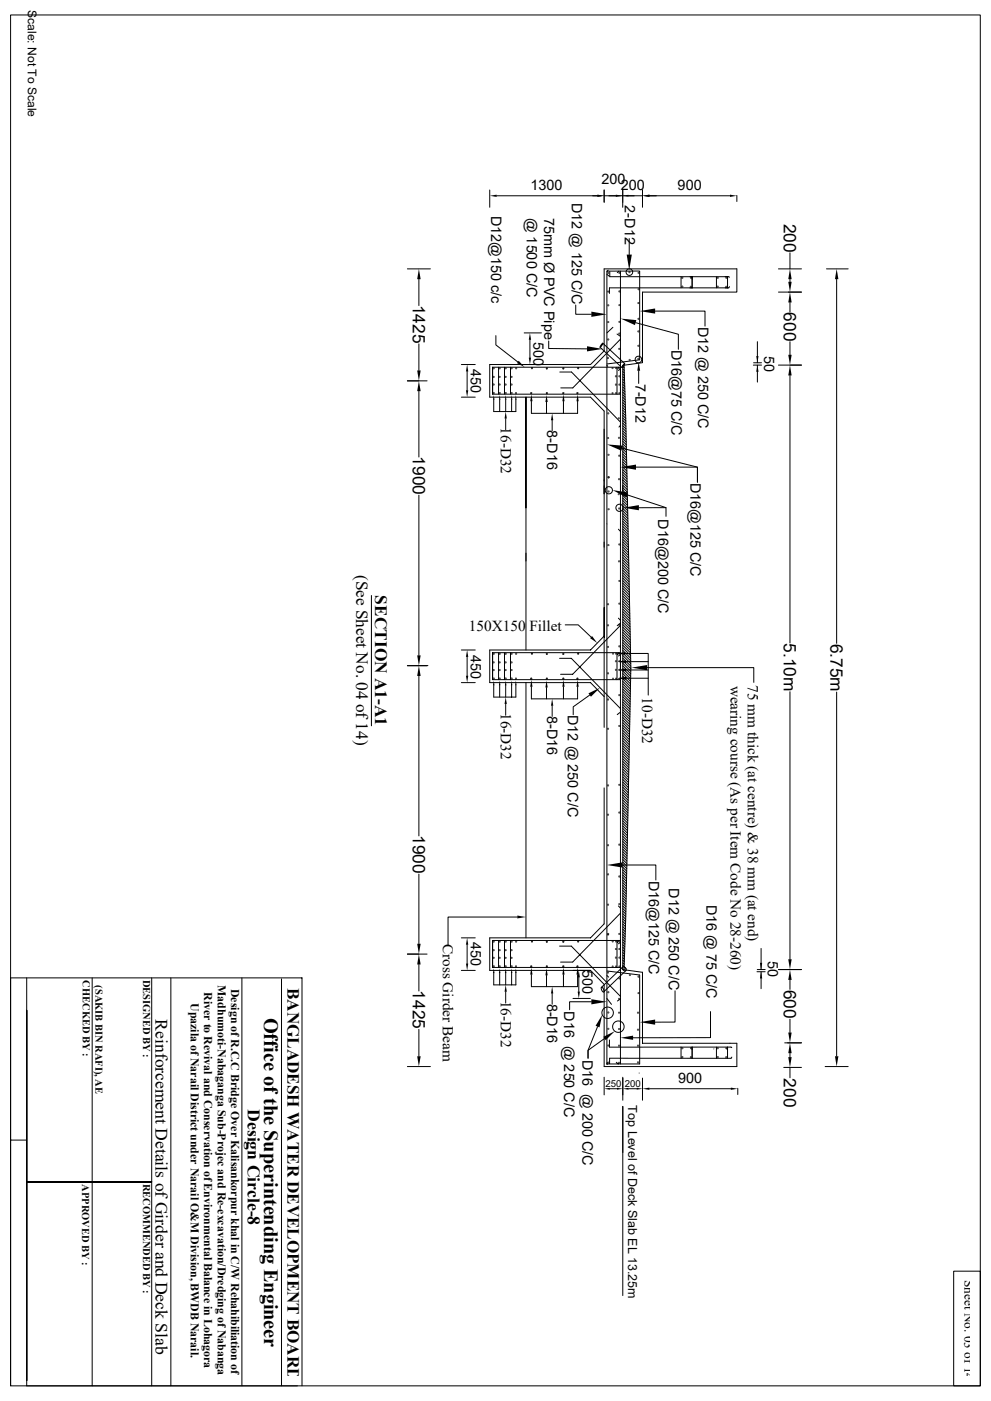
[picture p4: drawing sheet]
<svg xmlns="http://www.w3.org/2000/svg" width="297mm" height="420mm" viewBox="0 0 297 420" stroke-linecap="round" stroke-linejoin="round" font-family="sans-serif">
<defs><g id="words">
<text font-size="6.1" x="79.2" y="305.1" transform="rotate(90 79.2 305.1)">Office of the Superintending Engineer</text>
<g font-size="5.3">
<text x="46.7" y="305.6" transform="rotate(90 46.7 305.6)">Reinforcement Details ofGirder and Deck Slab</text>
<text x="74.3" y="332.5" transform="rotate(90 74.3 332.5)">Design Circle-8</text>
</g>
<g font-size="5.2">
<text x="234.9" y="67" transform="rotate(90 234.9 67)">200</text>
<text x="123.7" y="91.4" transform="rotate(90 123.7 91.4)">1425</text>
<text x="234.9" y="93.7" transform="rotate(90 234.9 93.7)">600</text>
<text x="123.7" y="136.8" transform="rotate(90 123.7 136.8)">1900</text>
<text x="106.7" y="172.4" transform="rotate(90 106.7 172.4)">(See Sheet No. 04 of14)</text>
<text x="112.4" y="178.5" transform="rotate(90 112.4 178.5)">SECTION A1-A1</text>
<text x="234.9" y="192.9" transform="rotate(90 234.9 192.9)">5.10m</text>
<text x="248.9" y="193" transform="rotate(90 248.9 193)">6.75m</text>
<text x="123.7" y="250.4" transform="rotate(90 123.7 250.4)">1900</text>
<text x="123.7" y="296.9" transform="rotate(90 123.7 296.9)">1425</text>
<text x="234.9" y="296.8" transform="rotate(90 234.9 296.8)">600</text>
<text x="234.9" y="323.3" transform="rotate(90 234.9 323.3)">200</text>
</g>
<text font-size="5.1" x="86.1" y="296.1" transform="rotate(90 86.1 296.1)">BANGLADESH WATER DEVELOPMENT BOARD</text>
<g font-size="4.6">
<text x="150.1" y="128.1" transform="rotate(90 150.1 128.1)">16-D32</text>
<text x="140.5" y="189.3">150X150 Fillet</text>
<text x="192.5" y="209" transform="rotate(90 192.5 209)">10-D32</text>
<text x="218.9" y="205.5" transform="rotate(90 218.9 205.5)">wearing course (As per Item Code No 28-260)</text>
<text x="224.1" y="205.4" transform="rotate(90 224.1 205.4)">75 mm thick (at centre) &amp; 38 mm (at end)</text>
<text x="150.1" y="213.7" transform="rotate(90 150.1 213.7)">16-D32</text>
<text x="132.7" y="282.9" transform="rotate(90 132.7 282.9)">Cross Girder Beam</text>
<text x="150.1" y="300" transform="rotate(90 150.1 300)">16-D32</text>
</g>
<g font-size="4.3">
<text x="159" y="56.9">1300</text>
<text x="180.3" y="55.2">200</text>
<text x="186" y="56.9">200</text>
<text x="203.1" y="56.9">900</text>
<text x="147.2" y="64.7" transform="rotate(90 147.2 64.7)">D12@150 c/c</text>
<text x="157.9" y="65.3" transform="rotate(90 157.9 65.3)">@ 1500 C/C</text>
<text x="163.1" y="65.3" transform="rotate(90 163.1 65.3)">75mm Ø PVC Pipe</text>
<text x="171.4" y="60.7" transform="rotate(90 171.4 60.7)">D12 @ 125 C/C</text>
<text x="187.3" y="61.6" transform="rotate(90 187.3 61.6)">2-D12</text>
<text x="209.2" y="97.9" transform="rotate(90 209.2 97.9)">D12 @ 250 C/C</text>
<text x="159.9" y="102.7" transform="rotate(90 159.9 102.7)">500</text>
<text x="201.3" y="104.9" transform="rotate(90 201.3 104.9)">D16@75 C/C</text>
<text x="229" y="106.8" transform="rotate(90 229 106.8)">50</text>
<text x="141.1" y="110.6" transform="rotate(90 141.1 110.6)">450</text>
<text x="190.4" y="115" transform="rotate(90 190.4 115)">7-D12</text>
<text x="163.9" y="129" transform="rotate(90 163.9 129)">8-D16</text>
<text x="207" y="144.7" transform="rotate(90 207 144.7)">D16@125 C/C</text>
<text x="197.3" y="155.7" transform="rotate(90 197.3 155.7)">D16@200 C/C</text>
<text x="141.1" y="196.2" transform="rotate(90 141.1 196.2)">450</text>
<text x="163.9" y="214.6" transform="rotate(90 163.9 214.6)">8-D16</text>
<text x="170.1" y="214.3" transform="rotate(90 170.1 214.3)">D12 @ 250 C/C</text>
<text x="194.5" y="264" transform="rotate(90 194.5 264)">D16@125 C/C</text>
<text x="200.5" y="266.3" transform="rotate(90 200.5 266.3)">D12 @ 250 C/C</text>
<text x="211.7" y="271.2" transform="rotate(90 211.7 271.2)">D16 @ 75 C/C</text>
<text x="141.1" y="282.5" transform="rotate(90 141.1 282.5)">450</text>
<text x="174.5" y="290.9" transform="rotate(90 174.5 290.9)">500</text>
<text x="230.1" y="288.2" transform="rotate(90 230.1 288.2)">50</text>
<text x="163.9" y="300.9" transform="rotate(90 163.9 300.9)">8-D16</text>
<text x="169" y="303.1" transform="rotate(90 169 303.1)">D16 @ 250 C/C</text>
<text x="174.6" y="317.6" transform="rotate(90 174.6 317.6)">D16 @ 200 C/C</text>
<text x="203.2" y="324.6">900</text>
</g>
<text font-size="4" x="289" y="383.7" transform="rotate(90 289 383.7)">Sheet No. 03 of14</text>
<text font-size="3.7" x="188.2" y="331.4" transform="rotate(90 188.2 331.4)">Top Level of Deck Slab EL 13.25m</text>
<g font-size="3.6">
<text x="8.3" y="3" transform="rotate(90 8.3 3)">S</text>
<text x="8.3" y="5.5" transform="rotate(90 8.3 5.5)">cale: Not To Scale</text>
<text x="61.2" y="297.5" transform="rotate(90 61.2 297.5)">River to Revival and Conservation of Environmental Balance in Lohagora</text>
<text x="65.2" y="295.4" transform="rotate(90 65.2 295.4)">Madhumoti-Nabaganga Sub-Projec and Re-excavation/Dredging of Nabanga</text>
<text x="69.3" y="296.5" transform="rotate(90 69.3 296.5)">Design of R.C.C Bridge Over Kalisankorpur khal in C/W Rehahibiliation of</text>
<text x="57.2" y="300.7" transform="rotate(90 57.2 300.7)">Upazila of Narail District under Narail O&amp;M Division, BWDB Narail.</text>
</g>
<g font-size="3.1">
<text x="24.8" y="293.9" transform="rotate(90 24.8 293.9)">CHECKED BY :</text>
<text x="42.9" y="293.8" transform="rotate(90 42.9 293.8)">DESIGNED BY :</text>
<text x="28.6" y="295.4" transform="rotate(90 28.6 295.4)">(SAKIB BIN RAFI), AE</text>
<text x="24.6" y="355" transform="rotate(90 24.6 355)">APPROVED BY :</text>
<text x="42.9" y="354.9" transform="rotate(90 42.9 354.9)">RECOMMENDED BY :</text>
</g>
<g font-size="2.9">
<text x="181.5" y="326">250</text>
<text x="187.2" y="326">200</text>
</g>
</g></defs>
<g fill="none" stroke="#000" stroke-width=".3">
<path d="M3.2 4.5h290.6v411h-290.6zM146.8 57v5.1M148.8 58.7h30.5M181.1 57v3.7M181.1 58.7h11.5M186.6 57v5.1M192.6 57v5.1M194.6 58.7h24.2M220.8 58.6v1.8M188.6 71.5v4.8M236.7 75.8v4.8M122.1 80.6h6.9"/>
<path d="M125.5 83.7v7.9M157.1 99.8h5.2M172.6 91.4v2.8h4.6M181.9 82.3l.7 .5M182.3 81l-.4 .3M182.8 81.4v1.6h35.6l.2 .1M183.7 98.1l-1.8 1.7M185.5 81.3l-.5 .4M185.9 81.3v237.7M190.5 96.7l12.8 3.5v4.5M196.3 93.3h15v4.5M204.1 83v3.3"/>
<path d="M207.4 83v3.3M214.7 83v3.3M218 83v3.3M218.6 85.9l-.2 .4h-35.8v1.7M233.3 80.6h6.9M233.3 87.6h6.9M236.7 83.7v.8M236.7 90.7v2.8M247.7 80.6h6.5M250.7 83.7v109.2M122.1 114.2h5.9M125.5 103.1v8"/>
<path d="M125.5 117.3v19.7M138.3 109.3h4.1M138.3 119.1h4.1M140 111.4v5.6M147.6 110.1h38.3v8.1h-38.3zM147.6 110.1v8.1M148 119.8v3.6h6.6v-3.6M148.6 100.6v2.8l6.6 5.1M149.4 110.1v8.1M149.8 119.8v3.6M151.2 110.1v8.1M151.6 119.8v3.6"/>
<path d="M153 110.1v8.1M153.3 119.8v3.6M158.8 101.9v5.3M164.4 102.2v2.3l11.5 .1M167.8 111.5h3.5l14.6 15M179.8 104.1l6.6 6.1M180.5 103l.2-.1-.1 .2-.7 1zM180.7 102.9l6.5 6.1M181.9 109.1l9.8-1.2v-26.6h-9.8v237.7M181.9 109.5l.2 .3M184.9 110.1v8.1M184.9 100.1l1 .7"/>
<path d="M185.4 110.1l-.3 .6M185.9 101.7l-14.2 14.6h-3.6M185.9 110.6l-.5 .5M186.6 110.6l.5 .4M186.6 111.4l.5 .4M186.6 112.1l.5 .5M186.6 112.9l.6 .5M186.6 113.7l.6 .5M186.6 114.5l.6 .5M186.6 115.3l.6 .5M186.6 116l.7 .6M186.6 116.8l.7 .6"/>
<path d="M186.6 117.6l.7 .6M186.6 118.3l.7 .7M186.6 119.1l.8 .7M186.6 119.9l.8 .7M186.7 109.9l.3 .3M187 109.5l1.6 65.2a638.4 638.4 0 0 1 0 50.9l-1.6 65.1M187 109.1l.2-.1-.1 .3-.7 .9zM191.4 111.1v3.9M225.8 109.5h2.4M225.8 108.8h2.4M227 102.4v6.4M227 109.5v5.1"/>
<path d="M233.3 109.5h6.9M236.7 102.4v4M236.7 112.6v80.2M151.6 125.5v3.3M159.3 120.3v3.6h13.8v-3.6M163.8 120.5v3.4M165.5 126v3.2M168.9 120.3v3.6M185.9 127.5l-.4 .5M186.4 134.4l22.6 5.6v4.5v-4.5h-18.4M186.6 120.7l.8 .7M186.6 121.4l.8 .8"/>
<path d="M186.6 122.2l.9 .8M186.6 123l.9 .8M186.6 123.8l.9 .8M186.6 124.5l.9 .9M186.6 125.3l1 .9M186.6 126.1l1 .9M186.6 126.9l1 .9M186.6 127.6l1 1M186.6 128.4l1 1M186.6 129.2l1 1M186.6 129.9l1 1.1M186.6 130.7l1.1 1"/>
<path d="M186.6 131.5l1.1 1M186.6 132.3l1.1 1M186.6 133.1l1.1 1M186.6 133.8l1.1 1.1M186.6 134.6l1.1 1.1M186.6 135.4l1.2 1.1M186.6 136.1l1.2 1.2M186.6 136.9l1.2 1.2M186.6 137.7l1.2 1.2M186.6 138.5l1.2 1.2M186.6 139.2l1.3 1.2M125.5 148.5v48"/>
<path d="M157.6 152.3v-33.2v49.1M185.3 158.6l.6 .7M186.6 140l1.3 1.2M186.6 140.8l1.3 1.2M186.6 141.6l1.3 1.2M186.6 142.3l1.3 1.3M186.6 143.1l1.3 1.3M186.6 143.9l1.3 1.3M186.6 144.7l1.4 1.3M186.6 145.4l1.4 1.4M186.6 146.2l1.4 1.4M186.6 147l1.4 1.4 11.6 3.8"/>
<path d="M186.6 147.7l1.4 1.4M186.6 148.5l1.4 1.4M186.6 149.3l1.5 1.4M186.6 150.1l1.5 1.4M186.6 150.9l1.5 1.4M186.6 151.6l1.5 1.5M186.6 152.4l1.5 1.5M186.6 153.2l1.5 1.5M186.6 153.9l1.6 1.6M186.6 154.7l1.6 1.6M186.6 155.5l1.6 1.5M186.6 156.3l1.6 1.5"/>
<path d="M186.6 157l1.6 1.6M186.6 157.8l1.6 1.6M186.6 158.6l1.7 1.6M186.6 159.4l1.7 1.6M191.5 152.2h8.1v2.6M111.3 178.5v39.1M157.6 165.8v29.1M186.6 160.1l1.7 1.7M186.6 160.9l1.7 1.7M186.6 161.7l1.7 1.7M186.6 162.5l1.7 1.6M186.6 163.2l1.7 1.7"/>
<path d="M186.6 164l1.8 1.7M186.6 164.8l1.8 1.7M186.6 165.5l1.8 1.8M186.6 166.3l1.8 1.8M186.6 167.1l1.8 1.8M186.6 167.9l1.8 1.8M186.6 168.7l1.9 1.8M186.6 169.4l1.9 1.9M186.6 170.2l1.9 1.8M186.6 171l1.9 1.8M186.6 171.7l1.9 1.9M186.6 172.5l1.9 1.9"/>
<path d="M186.6 173.3l2 1.9M186.6 174.1l2 1.9M186.6 174.8l2 2M186.6 175.6l2 2M186.6 176.4l2 2M186.6 177.2l2 2M186.6 177.9l2.1 2.1M186.6 178.7l2.1 2M186.6 179.5l2.1 2M122.1 199.6h5.9M122.1 199.5h6.1M138.3 194.9h4.1"/>
<path d="M140 196.9v5.7M147.6 195.7h38.3v8.1h-38.3zM147.6 195.7v8.1v-8.1M149.4 195.7v8.1M151.2 195.7v8.1M153 195.7v8.1M167.7 197.4h3.5l14.7 15M169.4 187.3h3.9l3.8 3.7M181.1 190.7l-4.1 4.2h-30.2v9.7h30.2l4.1 4.2M184.9 195.7v8.1M185.3 185.3l.6 .6M185.4 195.7l-.3 .5"/>
<path d="M185.9 186.8l-.9 .8M185.9 187.5l-14.3 14.6h-3.6M185.9 196.2l-.5 .5M186.6 180.3l2.1 2M186.6 181l2.1 2.1M186.6 181.8l2.1 2.1M186.6 182.6l2.1 2.1M186.6 183.4l2.2 2.1M186.6 184.1l2.2 2.2M186.6 184.9l2.2 2.2M186.6 185.7l2.2 2.2M186.6 186.5l2.2 2.1"/>
<path d="M186.6 187.2l2.2 2.2M186.6 188l2.3 2.2M186.6 188.8l2.3 2.2M186.6 189.5l2.3 2.3M186.6 190.3l2.3 2.3M186.6 191.1l2.3 2.3M186.6 191.9l2.3 2.3M186.6 192.6l2.4 2.4M186.6 193.4l2.4 2.3M186.6 194.2l2.4 2.4M186.6 195l2.4 2.3M186.6 195.7l2.4 2.4"/>
<path d="M186.6 196.5l2.4 2.4M186.6 197.3l2.5 2.4M186.6 198.1l2.5 2.4M186.6 198.8l2.4 2.4M186.6 199.6l2.4 2.4M187.4 195.9h6.9v12.5M187.6 198.4h6.7M125.5 202.6v48M138.3 204.6h4.1M148 205.4v3.6h6.6v-3.6M149.8 205.4v3.6M151.6 205.4v3.6"/>
<path d="M151.6 211v3.4M153.3 205.4v3.6M157.6 204.6v76.6M159.3 205.9v3.6h13.8v-3.6M163.8 206.1v3.4M165.5 211.6v3.2M168.9 205.9v3.6M176.7 208.4l-4.9 3.5v2.4M181.1 218.1v-94.9l-4.1-4.1h-30.2v-9.8h30.2l4.1-4.1v-24.6h39.7v7h-28.2v21.1l-6 .8v181.2l6 .8v21.3h28.2v6.9h-39.7v-24.5M185.9 213.5l-.9 .7M186.6 200.4l2.4 2.4M186.6 201.2l2.4 2.3"/>
<path d="M186.6 201.9l2.4 2.4M186.6 202.7l2.4 2.3M186.6 203.5l2.4 2.3M186.6 204.3l2.3 2.2M186.6 205l2.3 2.3M186.6 205.8l2.3 2.3M186.6 206.6l2.3 2.2M186.6 207.3l2.3 2.3M186.6 208.9l2.2 2.2M186.6 209.7l2.2 2.2M186.6 210.4l2.2 2.2M186.6 211.2l2.2 2.2"/>
<path d="M186.6 212l2.2 2.1M186.6 212.8l2.2 2.1M186.6 213.6l2.1 2M186.6 214.3l2.1 2.1M186.6 215.1l2.1 2.1M186.6 215.9l2.1 2M186.6 216.6l2.1 2.1M186.6 217.4l2.1 2.1M186.6 218.2l2.1 2M186.6 219l2 2M186.6 219.7l2 2M186.8 208.2l2 2.2"/>
<path d="M187.6 200.9h6.7M187.6 203.3h6.7M193.9 200.2h32v4.4M236.7 207.4v80.2M250.7 207.5v109.2M181.1 236.2v40.8l-4.1 4.2h-30.2v9.7h30.2l4.1 4.2M186.6 220.5l2 2M186.6 221.3l2 1.9M186.6 222.1l2 1.9M186.6 222.8l2 1.9M186.6 223.6l2 1.9M186.6 224.4l1.9 1.9"/>
<path d="M186.6 225.1l1.9 1.9M186.6 225.9l1.9 1.9M186.6 226.7l1.9 1.9M186.6 227.5l1.9 1.8M186.6 228.3l1.8 1.8M186.6 229l1.8 1.8M186.6 229.8l1.8 1.8M186.6 230.6l1.8 1.7M186.6 231.4l1.8 1.7M186.6 232.1l1.8 1.8M186.6 232.9l1.8 1.7M186.6 233.7l1.7 1.7"/>
<path d="M186.6 234.4l1.7 1.7M186.6 235.2l1.7 1.7M186.6 236l1.7 1.7M186.6 236.8l1.7 1.6M186.6 237.5l1.7 1.7M186.6 238.3l1.7 1.6M186.6 239.1l1.6 1.6M186.6 239.9l1.6 1.5M186.5 259.3h10.1v4.5M186.6 240.6l1.6 1.6M186.6 241.4l1.6 1.6M186.6 242.2l1.6 1.5"/>
<path d="M186.6 243l1.6 1.5M186.6 243.7l1.6 1.5M186.6 244.5l1.5 1.5M186.6 245.3l1.5 1.5M186.6 246.1l1.5 1.4M186.6 246.8l1.5 1.5M186.6 247.6l1.5 1.4M186.6 248.4l1.4 1.4M186.6 249.2l1.4 1.3M186.6 249.9l1.4 1.4M186.6 250.7l1.4 1.4M186.6 251.5l1.4 1.3"/>
<path d="M186.6 252.2l1.4 1.4M186.6 253l1.4 1.3M186.6 253.8l1.3 1.3M186.6 254.6l1.3 1.3M186.6 255.3l1.3 1.3M186.6 256.1l1.3 1.3M186.6 256.9l1.3 1.2M186.6 257.7l1.3 1.2M186.6 258.4l1.3 1.3M186.6 259.2l1.2 1.2M186.6 260l1.2 1.2M125.5 262v20.9"/>
<path d="M155 274.9h-20.7v8.4M185.3 271.6l.6 .6M185.9 273.7l-14.3 14.7h-3.6M186.6 260.8l1.2 1.1M186.6 261.5l1.2 1.2M186.6 262.3l1.2 1.1M186.6 263.1l1.1 1.1M186.6 263.9l1.1 1.1M186.6 264.6l1.1 1.1M186.6 265.4l1.1 1.1M186.6 266.2l1.1 1M186.6 267l1.1 1"/>
<path d="M186.6 267.7l1.1 1.1M186.6 268.5l1 1M186.6 269.3l1 1M186.6 270l1 1M186.6 270.8l1 1M186.6 271.6l1 .9M186.6 272.4l1 .9M186.6 273.1l1 .9M186.6 273.9l.9 .9M186.6 274.7l.9 .9M186.6 275.5l.9 .8M186.6 276.2l.9 .9"/>
<path d="M186.6 277l.9 .8M186.6 277.8l.8 .8M186.6 278.6l.8 .7M186.6 279.3l.8 .8M8 293.2v120.7M27.6 293.2v122.3M45.5 293.2v122.3M51.2 293.2v122.3M72.5 293.2v122.3M84.4 293.5v122M122.1 286h5.9M125.5 289.1v8"/>
<path d="M138.3 281.2h4.1M138.3 290.9h4.1M140 283.2v5.7M147.6 281.9h38.3v8.1h-38.3zM147.6 281.9v8.1v-8M148 291.7v3.6h6.6v-3.6M149.4 281.9v8.1M149.8 291.7v3.6M151.2 281.9v8.1M151.6 291.7v3.6M151.6 297.3v3.4M153 281.9v8.1"/>
<path d="M153.3 291.7v3.6M159.3 292.2v3.6h13.8v-3.6M163.8 292.4v3.4M165.5 297.8v3.3M167.7 283.6h3.5l14.7 15.1M168.9 292.2v3.6M171.7 299.3h5.2M173.5 293v4.3M180.2 296a1.01 1.01 0 0 1 .6 1.4l-.5-.6zM181.9 291.1l9.8 1.2v26.7h-9.8M181.9 292.4l.5 .5M181.9 299.3l1.4 1.8"/>
<path d="M184.9 281.9v8.1M185.4 281.9l-.3 .6M185.9 299.5l-.9 .6M185.9 282.5l-.5 .4M186.6 289.9a.72 .72 0 0 1 .9 .3 .72 .72 0 0 1-.1 .9l-.8-.4-.1-.5zM186.6 280.1l.7 .7M186.6 280.9l.7 .7M186.6 281.7l.7 .6M186.6 282.4l.7 .7M186.6 283.2l.6 .6M186.6 284l.6 .6M186.6 284.8l.6 .5"/>
<path d="M186.6 285.5l.6 .6M186.6 286.3l.6 .5M186.6 287.1l.5 .5M186.6 287.8l.5 .5M186.6 288.6l.5 .5M186.6 289.4l.4 .4M186.6 289.9l-6.3 6.1M187.2 289.9l.4 .4M187.6 290.9l-6.6 6.3M202.3 297v9.4h-6M226.9 291.3h2.4M226.9 290.7h2.4"/>
<path d="M228.1 284.3v6.4M228.1 291.3v5.1M233.3 290.7h6.9M236.7 293.8v2.8M8 302.9v112.6h81.2M122.1 319.7h6.9M125.5 308.6v8.1M177.2 300.3h-6.5v2.4M179.1 307.8l-2.9 7.1v2.3v-2.3l5-3.6M181.9 319v.1M182 318.5l-.1 .2M182.6 311.8v2.1h36.5l.2 .2"/>
<path d="M184.7 318.5l.6 .5M204.1 313.9v3.3M207.4 313.9v3.3M212.9 303.3v7.8h-23.2M213.9 314.5h.1M214.7 313.9v3.4M217.7 314.5h.1M218 313.9v3.4M219.3 316.9l-.2 .4-36.4-.1v1.6M234.9 320h5.3M235.2 312.6h5M236.7 305.5v4"/>
<path d="M236.7 315.7v1.2M236.7 320v3.1M247.3 319.7h6.9M181.1 322.9v5.3M182.8 326.4h2.1M186.6 322.9v6.9M186.6 331.7v56.7M188.4 326.4h2.4M191.5 321.7h.1M192.6 323.2v6.6M194.6 326.4h24.4M221.1 326.3v1.8"/>
<path d="M3.2 341.8h4.8M8 354.3h37.5zM285.8 381.1h8v34.4h-8zM3.2 415.5v-122.3h87.3v122.3"/>
<circle cx="188.6" cy="81.6" r="1"/>
<circle cx="191.3" cy="107.8" r=".99"/>
<circle cx="182.5" cy="147" r="1.09"/>
<circle cx="185.7" cy="152.2" r="1.08"/>
<circle cx="182.1" cy="303.6" r="1.72"/>
<circle cx="185.3" cy="307.8" r="1.72"/>
</g>
<g fill="#000">
<path d="M146.8 58.7l2-.3v.6zM179 58.4l2.1 .3-2.1 .3zM179.3 58.4l1.8 .3-1.8 .3zM184.6 58.4l2 .3-2 .3zM186.6 58.7l1.7-.3v.6zM192.6 58.7l2-.3v.6zM218.8 58.4l2 .3-2 .3zM187.8 76.3h1.6l-.8 4.7zM125.5 80.6l.6 3.1h-1.1zM177.2 93.4l4.7 .8-4.7 .8zM182 96.4v.3zM182 91.4v.3z"/>
<path d="M182 87.2v.4zM182 81.7v.3zM182.1 96.3l-.1 .4zM182.1 96.3v.5zM182 91.4l.1-.2-.1 .5zM182.1 91.2v.6zM182 87.2l.1-.1-.1 .5zM182.1 87.1v.6zM182 81.7l.1-.1-.1 .4zM182.1 81.6v.5zM182.1 96.3l.2-.1-.2 .6zM182.3 96.2v.7z"/>
<path d="M182.1 91.2h.2l-.2 .6zM182.3 91.2v.6zM182.1 87.1h.2l-.2 .6zM182.3 87.1v.6zM182.1 81.6l.2-.1-.2 .6zM182.3 81.5v.6zM182.4 96.3l-.1 .6zM182.4 91.2l-.1 .6zM182.4 87.1l-.1 .6zM182.4 81.6l-.1 .5zM182.4 96.3v.5zM182.6 96.4l-.2 .4z"/>
<path d="M182.4 91.2v.6zM182.6 91.4l-.2 .4zM182.4 87.1v.6zM182.6 87.2l-.2 .5zM182.4 81.6v.5zM182.6 81.7l-.2 .4zM182.6 96.4v.3zM182.6 91.4v.3zM182.6 87.2v.4zM182.6 81.7v.3zM185.3 99.8v.4zM185.4 96.3v.3z"/>
<path d="M185.4 91.3v.3zM185.4 87.2v.3zM185.4 81.6v.3zM185.3 99.8l.1-.1-.1 .5zM185.4 99.7v.6zM185.5 96.2v.6zM185.5 91.2v.5zM185.5 87.1v.5zM185.5 81.5v.6zM185.4 99.7h.2l-.2 .6zM185.6 99.7v.6zM185.5 96.2h.2l-.2 .6z"/>
<path d="M185.7 96.2v.6h-.2zM185.5 91.2h.2l-.2 .5zM185.7 91.2v.6l-.2-.1zM185.5 87.1l.2-.1-.2 .6zM185.7 87v.7l-.2-.1zM185.5 81.5h.2l-.2 .6zM185.7 81.5v.6h-.2zM185.6 99.7h.2l-.2 .6zM185.8 99.7v.6h-.2zM185.7 96.2v.6zM185.8 96.2l-.1 .6zM185.7 91.2v.6z"/>
<path d="M185.8 91.2l-.1 .6zM185.7 87v.7zM185.8 87.1l-.1 .6zM185.7 81.5v.6zM185.8 81.5l-.1 .6zM185.8 99.7v.6zM185.9 99.8l-.1 .5zM185.8 96.2v.6zM185.9 96.3l-.1 .5zM185.8 91.2v.5zM185.9 91.3l-.1 .4zM185.8 87.1v.5z"/>
<path d="M185.9 87.2l-.1 .4zM185.8 81.5v.6zM185.9 81.6l-.1 .5zM185.9 96.3v.3zM185.9 91.3v.3zM185.9 87.2v.3zM185.9 81.6v.3zM188.4 81.4v.3zM188.4 81.4l.1-.1-.1 .4zM188.5 81.3v.6zM188.5 81.3h.1l-.1 .6zM188.6 81.3v.6z"/>
<path d="M188.8 81.3l-.2 .6zM188.8 81.3v.6zM188.9 81.4l-.1 .5zM188.9 81.4v.3zM186 95.5l4.7 .5-.4 1.5zM191.1 99.2v.3zM191.1 90.7v.3zM191.1 95.4v.3zM191.1 81.6v.4zM191.1 86.6v.3zM191.1 99.2l.1-.1-.1 .4zM191.2 99.1v.5z"/>
<path d="M191.1 90.7l.1-.1-.1 .4zM191.2 90.6v.5zM191.1 95.4l.1-.1-.1 .4zM191.2 95.3v.6zM191.2 81.5v.6zM191.1 86.6l.2-.2-.2 .5zM191.3 86.4v.6zM191.2 99.1l.1-.1-.1 .6zM191.3 99v.7zM191.2 90.6l.1-.1-.1 .6zM191.3 90.5v.7zM191.2 95.3h.2l-.2 .6z"/>
<path d="M191.4 95.3v.6zM191.2 81.5h.2l-.2 .6zM191.4 81.5v.6h-.2zM191.3 86.4h.1l-.1 .6zM191.4 86.4v.6zM191.3 99l.2 .1-.2 .6zM191.5 99.1v.5l-.2 .1zM191.3 90.5l.2 .1-.2 .6zM191.5 90.6v.5l-.2 .1zM191.4 95.3h.1l-.1 .6zM191.5 95.3v.6h-.1zM191.4 81.5v.6z"/>
<path d="M191.5 81.5l-.1 .6zM191.4 86.4h.2l-.2 .6zM191.6 86.4v.6h-.2zM191.5 99.1v.5zM191.6 99.2l-.1 .4zM191.5 90.6v.5zM191.6 90.7l-.1 .4zM191.5 95.3v.6zM191.6 95.4l-.1 .5zM191.6 99.2v.3zM191.5 81.5v.6zM191.7 81.6l-.2 .5z"/>
<path d="M191.6 90.7v.3zM191.6 95.4v.3zM191.6 86.4v.6zM191.7 86.6l-.1 .4zM191.7 81.6v.4zM191.7 86.6v.3zM191.7 93.3l4.6-.8v1.5zM204.2 85.8v.3zM204.2 83.1v.3zM204.2 85.8l.1-.1-.1 .4zM204.3 85.7v.5zM204.2 83.1l.1-.1-.1 .4z"/>
<path d="M204.3 83v.6zM204.3 85.7l.2-.1-.2 .6zM204.5 85.6v.7zM204.3 83h.2l-.2 .6zM204.5 83v.6zM204.5 85.6l.2 .1-.2 .6zM204.7 85.7v.5l-.2 .1zM204.5 83h.2l-.2 .6zM204.7 83v.6h-.2zM204.7 85.7v.5zM204.8 85.8l-.1 .4zM204.7 83v.6z"/>
<path d="M204.8 83.1l-.1 .5zM204.8 85.8v.3zM204.8 83.1v.3zM206.8 85.8v.3zM206.8 83.1v.3zM206.9 85.7l-.1 .4zM206.9 85.7v.6zM206.9 83l-.1 .4zM206.9 83v.5zM206.9 85.7h.2l-.2 .6zM207.1 85.7v.6h-.2zM206.9 83h.2l-.2 .5z"/>
<path d="M207.1 83v.6l-.2-.1zM207.1 85.7v.6zM207.2 85.7l-.1 .6zM207.1 83v.6zM207.2 83l-.1 .6zM207.2 85.7v.6zM207.3 85.8l-.1 .5zM207.3 85.8v.3zM207.2 83v.5zM207.4 83.1l-.2 .4zM207.4 83.1v.3zM214.8 85.8v.3z"/>
<path d="M214.8 83.1v.3zM214.8 85.8l.1-.1-.1 .4zM214.9 85.7v.5zM214.8 83.1l.1-.1-.1 .4zM214.9 83v.6zM214.9 85.7l.2-.1-.2 .6zM215.1 85.6v.7zM214.9 83h.2l-.2 .6zM215.1 83v.6zM215.1 85.6l.2 .1-.2 .6zM215.3 85.7v.5l-.2 .1zM215.1 83h.2l-.2 .6z"/>
<path d="M215.3 83v.6h-.2zM215.3 85.7v.5zM215.4 85.8l-.1 .4zM215.3 83v.6zM215.4 83.1l-.1 .5zM215.4 85.8v.3zM215.4 83.1v.3zM217.4 85.8v.3zM217.4 83.1v.3zM217.5 85.7l-.1 .4zM217.5 85.7v.6zM217.5 83v.5z"/>
<path d="M217.5 85.7h.2l-.2 .6zM217.7 85.7v.6h-.2zM217.5 83h.2l-.2 .5zM217.7 83v.6l-.2-.1zM217.7 85.7v.6zM217.8 85.7l-.1 .6zM217.7 83v.6zM217.8 83l-.1 .6zM217.8 85.7v.6zM217.9 85.8l-.1 .5zM217.9 85.8v.3zM217.8 83v.5z"/>
<path d="M218 83.1l-.2 .4zM218 83.1v.3zM236.7 87.6l.6 3.1h-1.1zM236.2 84.5h1.1l-.6 3.1zM236.7 80.6l.6 3.1h-1.1zM250.7 80.6l.6 3.1h-1.1zM125.5 114.2l.6 3.1h-1.1zM125 111.1h1.1l-.6 3.1zM140 109.3l.3 2.1h-.7zM139.6 117h.7l-.3 2.1zM147.7 115.1v.3zM147.7 112.8v.3z"/>
<path d="M147.7 110.3v.3zM147.7 117.7v.3zM148 118.5l.2 1.3h-.5zM147.8 115l-.1 .4zM147.8 115v.5zM147.8 112.7l-.1 .4zM147.8 112.7v.6zM147.8 110.2v.5zM147.8 117.5l-.1 .5zM147.8 117.5v.6zM147.8 115h.2l-.2 .5zM148 115v.6l-.2-.1z"/>
<path d="M147.8 112.7h.2l-.2 .6zM148 112.7v.6h-.2zM147.8 110.2l.2-.1-.2 .6zM148 110.1v.6h-.2zM147.8 117.5h.2l-.2 .6zM148 117.5v.6h-.2zM148 115v.6zM148.1 115l-.1 .6zM148 112.7v.6zM148.1 112.7l-.1 .6zM148 110.1v.6zM148.1 110.2l-.1 .5z"/>
<path d="M148 117.5v.6zM148.1 117.5l-.1 .6zM148.1 115v.5zM148.2 115.1l-.1 .4zM148.1 112.7v.6zM148.2 112.8l-.1 .5zM148.1 110.2v.5zM148.3 110.3l-.2 .4zM148.1 117.5v.6zM148.3 117.7l-.2 .4zM148.2 115.1v.3zM148.2 112.8v.3z"/>
<path d="M148.3 110.3v.3zM148.3 117.7v.3zM149.5 115.1v.3zM149.5 112.8v.3zM149.5 110.3v.3zM149.5 117.7v.3zM149.8 118.5l.2 1.3h-.5zM149.5 115.1l.1-.1-.1 .4zM149.6 115v.5zM149.5 112.8l.1-.1-.1 .4zM149.6 112.7v.6zM149.5 110.3l.1-.1-.1 .4z"/>
<path d="M149.6 110.2v.5zM149.5 117.7l.1-.2-.1 .5zM149.6 117.5v.6zM149.6 115h.1l-.1 .5zM149.7 115v.6zM149.6 112.7h.1l-.1 .6zM149.7 112.7v.6zM149.6 110.2l.2-.1-.2 .6zM149.8 110.1v.6zM149.6 117.5h.2l-.2 .6zM149.8 117.5v.6zM149.7 115h.2l-.2 .6z"/>
<path d="M149.9 115v.5l-.2 .1zM149.7 112.7h.2l-.2 .6zM149.9 112.7v.6h-.2zM149.8 110.1l.1 .1-.1 .5zM149.9 110.2v.5h-.1zM149.8 117.5h.1l-.1 .6zM149.9 117.5v.6h-.1zM149.9 115v.5zM150 115.1l-.1 .4zM149.9 112.7v.6zM150 112.8l-.1 .5zM149.9 110.2v.5z"/>
<path d="M150 110.3l-.1 .4zM149.9 117.5v.6zM150 117.7l-.1 .4zM150 115.1v.3zM150 112.8v.3zM150 110.3v.3zM150 117.7v.3zM151.3 115.1v.3zM151.3 112.8v.3zM151.3 110.3v.3zM151.3 117.7v.3zM151.6 118.5l.2 1.3h-.5z"/>
<path d="M151.4 115l-.1 .4zM151.4 115v.5zM151.4 112.7l-.1 .4zM151.4 112.7v.6zM151.4 110.2v.5zM151.4 117.5l-.1 .5zM151.4 117.5v.6zM151.4 115h.1l-.1 .5zM151.5 115v.6l-.1-.1zM151.4 112.7h.1l-.1 .6zM151.5 112.7v.6h-.1zM151.4 110.2l.2-.1-.2 .6z"/>
<path d="M151.6 110.1v.6h-.2zM151.4 117.5h.2l-.2 .6zM151.6 117.5v.6h-.2zM151.5 115v.6zM151.7 115l-.2 .6zM151.5 112.7v.6zM151.7 112.7l-.2 .6zM151.6 110.1v.6zM151.7 110.2l-.1 .5zM151.6 117.5v.6zM151.7 117.5l-.1 .6zM151.7 115v.5z"/>
<path d="M151.8 115.1l-.1 .4zM151.7 112.7v.6zM151.8 112.8l-.1 .5zM151.7 110.2v.5zM151.8 110.3l-.1 .4zM151.7 117.5v.6zM151.8 117.7l-.1 .4zM151.8 115.1v.3zM151.8 112.8v.3zM151.8 110.3v.3zM151.8 117.7v.3zM153 115.1v.3z"/>
<path d="M153 112.8v.3zM153.1 110.3v.3zM153.1 117.7v.3zM153.3 118.5l.3 1.3h-.5zM153 115.1l.2-.1-.2 .4zM153.2 115v.5zM153 112.8l.2-.1-.2 .4zM153.2 112.7v.6zM153.2 110.2v.5zM153.2 117.5l-.1 .5zM153.2 117.5v.6zM153.2 115h.1l-.1 .5z"/>
<path d="M153.3 115v.6zM153.2 112.7h.1l-.1 .6zM153.3 112.7v.6zM153.2 110.2l.1-.1-.1 .6zM153.3 110.1v.6zM153.2 117.5h.1l-.1 .6zM153.3 117.5v.6zM153.3 115h.2l-.2 .6zM153.5 115v.5l-.2 .1zM153.3 112.7h.2l-.2 .6zM153.5 112.7v.6h-.2zM153.3 110.1l.2 .1-.2 .5z"/>
<path d="M153.5 110.2v.5h-.2zM153.3 117.5h.2l-.2 .6zM153.5 117.5v.6h-.2zM153.5 115v.5zM153.6 115.1l-.1 .4zM153.5 112.7v.6zM153.6 112.8l-.1 .5zM153.5 110.2v.5zM153.6 110.3l-.1 .4zM153.5 117.5v.6zM153.6 117.7l-.1 .4zM153.6 115.1v.3z"/>
<path d="M153.6 112.8v.3zM153.6 110.3v.3zM153.6 117.7v.3zM154.4 117.7v.3zM154.6 118.5l.2 1.3h-.4zM154.4 110.3v.3zM154.5 117.6l-.1 .4zM154.5 117.6v.5zM154.5 110.1l-.1 .5zM154.5 110.1v.6zM154.5 117.6l.1-.1-.1 .6zM154.6 117.5v.7l-.1-.1z"/>
<path d="M154.5 110.1h.2l-.2 .6zM154.7 110.1v.6h-.2zM154.6 117.5v.7zM154.8 117.6l-.2 .6zM154.7 110.1v.6zM154.8 110.1l-.1 .6zM154.8 117.6v.5zM154.9 117.7l-.1 .4zM154.8 110.1v.6zM155 110.3l-.2 .4zM154.9 117.7v.3zM155 110.3v.3z"/>
<path d="M155.4 108.2l1.8 1.9-2.3-1.3zM158.9 117.7v.3zM159 117.8v.2zM159.1 117.7v.4zM158.9 117.7l.2-.1-.2 .4zM159.1 117.6v.5zM159.2 110.2v.4zM158.8 99.8l.4 2.1h-.7zM158.5 107.2h.7l-.4 2.1zM159.2 117.7v.4zM159.1 117.6l.1-.1-.1 .6zM159.2 117.5v.6z"/>
<path d="M159.2 110.2v.2zM159.2 110.2l.1-.1-.1 .5zM159.3 110.1v.6zM159.3 117.7l-.1 .4zM159.3 110.1l-.1 .3zM159.3 110.1v.4zM159.3 117.7v.4zM159.4 117.8l-.1 .3zM159.2 117.5l.2 .1-.2 .5zM159.4 117.6v.5h-.2zM159.4 117.8v.2zM159.3 110.1h.1l-.1 .6z"/>
<path d="M159.4 110.1v.6zM159.4 110.1v.4zM159.4 117.6v.5zM159.5 117.7l-.1 .4zM159.5 117.7v.3zM159.6 110.1l-.2 .4zM159.6 110.1l-.2 .6zM159.6 110.1v.4zM159.6 110.2v.3zM159.6 110.2v.2zM159.6 110.1v.6zM159.7 110.2l-.1 .5z"/>
<path d="M159.7 110.2v.4zM163.6 117.7v.3zM163.6 110.3v.3zM163.6 117.8v.2zM163.6 110.4v.2zM163.7 117.7v.4zM163.7 117.6v.5zM163.7 110.3v.4zM163.7 110.2l-.1 .4zM163.7 110.2v.5zM163.9 117.7v.4zM163.9 110.3v.4z"/>
<path d="M163.7 117.6l.2-.1-.2 .6zM163.9 117.5v.6h-.2zM163.7 110.2l.2-.1-.2 .6zM163.9 110.1v.6h-.2zM164 117.7l-.1 .4zM164 110.3l-.1 .4zM163.9 117.5v.6zM164 117.6l-.1 .5zM163.9 110.1v.6zM164 110.2l-.1 .5zM164 117.7v.4zM164.1 117.8l-.1 .3z"/>
<path d="M164 110.3v.4zM164.1 110.4l-.1 .3zM164.1 117.8v.2zM164.1 110.4v.2zM164 117.6v.5zM164.2 117.7l-.2 .4zM164 110.2v.5zM164.2 110.3l-.2 .4zM164.2 117.7v.3zM164.2 110.3v.3zM168.6 117.7v.3zM168.6 110.3v.3z"/>
<path d="M168.6 117.8v.2zM168.6 110.4v.2zM168.7 117.7v.4zM168.7 117.6v.5zM168.7 110.3v.4zM168.7 110.2l-.1 .4zM168.7 110.2v.5zM168.8 117.7v.4zM168.8 110.3v.4zM168.7 117.6l.1-.1-.1 .6zM168.8 117.5v.6h-.1zM168.7 110.2l.1-.1-.1 .6z"/>
<path d="M168.8 110.1v.6h-.1zM168.9 117.7l-.1 .4zM168.9 110.3l-.1 .4zM168.8 117.5v.6zM169 117.6l-.2 .5zM168.8 110.1v.6zM169 110.2l-.2 .5zM168.9 117.7v.4zM169 117.8l-.1 .3zM168.9 110.3v.4zM169 110.4l-.1 .3zM169 117.8v.2z"/>
<path d="M169 110.4v.2zM169 117.6v.5zM169.1 117.7l-.1 .4zM169 110.2v.5zM169.1 110.3l-.1 .4zM169.1 117.7v.3zM169.1 110.3v.3zM172.8 117.7v.3zM172.8 117.8v.2zM172.9 117.7v.4zM172.9 117.6v.5zM173 110.2v.4z"/>
<path d="M173 117.7v.4zM173.1 110.2v.2zM172.9 117.6l.2-.1-.2 .6zM173.1 117.5v.6h-.2zM173 110.2l.1-.1-.1 .5zM173.1 110.1v.6zM173.1 117.7l-.1 .4zM173.2 110.1l-.1 .3zM173.2 110.1v.4zM173.1 117.5v.6zM173.2 117.6l-.1 .5zM173.1 117.7v.4z"/>
<path d="M173.2 117.8l-.1 .3zM173.2 117.8v.2zM173.1 110.1h.2l-.2 .6zM173.3 110.1v.6zM173.3 110.1v.4zM173.2 117.6v.5zM173.3 117.7l-.1 .4zM173.3 117.7v.3zM173.4 110.1l-.1 .4zM173.3 110.1h.1l-.1 .6zM173.4 110.1v.6h-.1zM173.4 110.1v.4z"/>
<path d="M173.5 110.2l-.1 .3zM173.5 110.2v.2zM173.4 110.1v.6zM173.5 110.2l-.1 .5zM173.5 110.2v.4zM175.9 103.8l4.7 .8-4.7 .7zM181.9 107.2v.3zM182 101.6v.3zM181.9 107.2l.2-.1-.2 .4zM182.1 107.1v.5zM182 101.6l.1-.1-.1 .4zM182.1 101.5v.5z"/>
<path d="M182.1 107.1l.1-.1-.1 .6zM182.2 107v.6zM182.1 101.5h.2l-.2 .5zM182.3 101.5v.6zM182.2 107l.2 .1-.2 .5zM182.4 107.1v.5h-.2zM182.4 101.5l-.1 .6zM182.4 107.1v.5zM182.5 107.2l-.1 .4zM182.5 107.2v.3zM182.4 101.5v.5zM182.6 101.6l-.2 .4z"/>
<path d="M182.6 101.6v.3zM183.3 110.2v.3zM183.3 117.7v.3zM183.4 110.1v.5zM183.4 117.6v.5zM183.4 110.1h.2l-.2 .5zM183.6 110.1v.6zM183.4 117.6h.2l-.2 .5zM183.6 117.6v.6zM183.7 110.1l-.1 .6zM183.7 117.6l-.1 .6zM183.7 110.1v.5z"/>
<path d="M183.8 110.2l-.1 .4zM183.7 117.6v.5zM183.8 117.7l-.1 .4zM183.8 110.2v.3zM183.8 117.7v.3zM184.3 115.1v.4zM184.3 112.6v.3zM184.4 110.2v.3zM184.4 117.7v.3zM184.4 115l-.1 .5zM184.4 115v.6zM184.4 112.5v.6z"/>
<path d="M184.5 110.1v.5zM184.5 117.6v.5zM184.4 115h.2l-.2 .6zM184.6 115v.6h-.2zM184.4 112.5h.2l-.2 .6zM184.6 112.5v.6h-.2zM184.5 110.1h.1l-.1 .5zM184.6 110.1v.6zM184.5 117.6h.1l-.1 .5zM184.6 117.6v.6zM184.6 115v.6zM184.7 115l-.1 .6z"/>
<path d="M184.6 112.5v.6zM184.7 112.5l-.1 .6zM184.8 110.1l-.2 .6zM184.8 117.6l-.2 .6zM184.7 115v.6zM184.8 115.1l-.1 .5zM184.7 112.5v.6zM184.8 112.6l-.1 .5zM184.8 110.1v.5zM184.9 110.2l-.1 .4zM184.8 117.6v.5zM184.9 117.7l-.1 .4z"/>
<path d="M184.8 115.1v.4zM184.8 112.6v.3zM184.9 110.2v.3zM184.9 117.7v.3zM185.3 104.4v.3zM185.4 115.1v.4zM185.4 112.6v.3zM185.4 110.2v.3zM185.4 117.7v.3zM185.3 104.4l.1-.1-.1 .4zM185.4 104.3v.6zM185.5 110.1v.5z"/>
<path d="M185.5 117.6v.5zM185.4 115.1l.1-.1-.1 .5zM185.5 115v.6zM185.4 112.6l.1-.1-.1 .4zM185.5 112.5v.6zM185.4 104.3h.2l-.2 .6zM185.6 104.3v.6zM185.5 110.1h.1l-.1 .5zM185.6 110.1v.6zM185.5 117.6h.1l-.1 .5zM185.6 117.6v.6zM185.5 115h.1l-.1 .6z"/>
<path d="M185.6 115v.6zM185.5 112.5h.1l-.1 .6zM185.6 112.5v.6zM185.6 104.3h.2l-.2 .6zM185.8 104.3v.6h-.2zM185.8 110.1l-.2 .6zM185.8 117.6l-.2 .6zM185.6 115h.2l-.2 .6zM185.8 115v.6h-.2zM185.6 112.5h.2l-.2 .6zM185.8 112.5v.6h-.2zM185.8 104.3v.6z"/>
<path d="M185.9 104.4l-.1 .5zM185.8 110.1v.5zM185.9 110.2l-.1 .4zM185.8 117.6v.5zM185.9 117.7l-.1 .4zM185.9 104.4v.3zM185.9 99.8v.4zM185.8 115v.6zM185.9 115.1l-.1 .5zM185.8 112.5v.6zM185.9 112.6l-.1 .5zM185.9 110.2v.3z"/>
<path d="M185.9 117.7v.3zM185.9 115.1v.4zM185.9 112.6v.3zM188.4 107.7v.4zM188.4 107.7l.2-.1-.2 .5zM188.6 107.6v.6zM188.6 107.6h.1l-.1 .6zM188.7 107.6v.6zM188.7 107.6h.2l-.2 .6zM188.9 107.6v.6h-.2zM188.9 107.6v.6zM189 107.7l-.1 .5z"/>
<path d="M189 107.7v.4zM191.4 108.6l.5 2.5h-.9zM191.1 107.4v.3zM191.1 103.5v.3zM191.1 107.4l.1-.1-.1 .4zM191.2 107.3v.5zM191.1 103.5l.1-.1-.1 .4zM191.2 103.4v.5zM191.2 107.3l.1-.1-.1 .6zM191.3 107.2v.7zM191.2 103.4h.1l-.1 .5zM191.3 103.4v.6z"/>
<path d="M191.3 107.2l.2 .1-.2 .6zM191.5 107.3v.5l-.2 .1zM191.3 103.4h.2l-.2 .6zM191.5 103.4v.5l-.2 .1zM191.5 107.3v.5zM191.6 107.4l-.1 .4zM191.5 103.4v.5zM191.6 103.5l-.1 .4zM191.6 107.4v.3zM191.6 103.5v.3zM226.7 106.7h.6l-.3 2.1zM227 109.5l.3 2h-.6z"/>
<path d="M236.2 106.4h1.1l-.6 3.1zM236.7 109.5l.6 3.1h-1.1zM151.6 123.4l.3 2.1h-.7zM159.3 118.2l.3 2.1h-.7zM163.8 118.4l.3 2.1h-.7zM165.5 123.9l.3 2.1h-.7zM168.9 118.2l.3 2.1h-.7zM173.1 118.2l.3 2.1h-.6zM182 131.1v.4zM182 123.8v.3zM182.1 136.2v.3zM182 131.1l.1-.1-.1 .5z"/>
<path d="M182.1 131v.6zM182.1 123.6l-.1 .5zM182.1 123.6v.6zM182.2 136.1v.5zM182.1 131h.1l-.1 .6zM182.2 131v.6zM182.1 123.6h.2l-.2 .6zM182.3 123.6v.6zM182.2 136.1l.2-.1-.2 .6zM182.4 136v.7l-.2-.1zM182.2 131h.2l-.2 .6zM182.4 131v.6h-.2z"/>
<path d="M182.4 123.6l-.1 .6zM182.4 136v.7zM182.5 136.1l-.1 .6zM182.4 131v.6zM182.5 131.1l-.1 .5zM182.5 131.1v.4zM182.4 123.6v.6zM182.6 123.8l-.2 .4zM182.6 123.8v.3zM182.5 136.1v.5zM182.6 136.2l-.1 .4zM182.6 136.2v.3z"/>
<path d="M185.2 125.2v.3zM185.2 131.1v.3zM185.2 125.2l.1-.1-.1 .4zM185.3 125.1v.6zM185.3 136.5v.3zM185.2 131.1l.2-.1-.2 .4zM185.4 131v.5zM185.4 136.3l-.1 .5zM185.4 136.3v.6zM185.3 125.1h.2l-.2 .6zM185.5 125.1v.6zM185.4 131l.1-.1-.1 .6z"/>
<path d="M185.5 130.9v.7zM185.4 136.3h.2l-.2 .6zM185.6 136.3v.6zM185.5 125.1h.1l-.1 .6zM185.6 125.1v.6h-.1zM185.5 130.9l.2 .1-.2 .6zM185.7 131v.5l-.2 .1zM185.6 125.1v.6zM185.7 125.2l-.1 .5zM185.6 136.3h.2l-.2 .6zM185.8 136.3v.6h-.2zM185.7 125.2v.3z"/>
<path d="M185.7 131v.5zM185.8 131.1l-.1 .4zM185.8 131.1v.3zM185.8 136.3v.6zM185.9 136.5l-.1 .4zM185.9 136.5v.3zM181.9 133.2l4.7 .4-.4 1.5zM182.1 142.9v.3zM182.1 147.2v.3zM182.1 152.5v.3zM182.1 142.9l.1-.1-.1 .4zM182.2 142.8v.6z"/>
<path d="M182.2 147.1l-.1 .4zM182.2 147.1v.5zM182.1 152.5l.1-.1-.1 .4zM182.2 152.4v.5zM182.2 142.8h.2l-.2 .6zM182.4 142.8v.6zM182.2 147.1l.2-.1-.2 .6zM182.4 147v.7zM182.2 152.4h.2l-.2 .5zM182.4 152.4v.6zM182.5 142.8l-.1 .6zM182.5 147.1l-.1 .6z"/>
<path d="M182.5 152.4l-.1 .6zM182.5 142.8v.6zM182.7 142.9l-.2 .5zM182.5 147.1v.5zM182.7 147.2l-.2 .4zM182.5 152.4v.5zM182.7 152.5l-.2 .4zM182.7 142.9v.3zM182.7 147.2v.3zM182.7 152.5v.3zM185.2 148v.3zM185.3 143.5v.3z"/>
<path d="M185.3 152.3v.3zM185.2 148l.1-.1-.1 .4zM185.3 147.9v.5zM185.3 143.5l.1-.1-.1 .4zM185.4 143.4v.5zM185.4 152.2l-.1 .4zM185.4 152.2v.5zM185.3 147.9l.1-.1-.1 .6zM185.4 147.8v.7zM185.4 143.4l.1-.1-.1 .6zM185.5 143.3v.7zM185.4 152.2l.2-.1-.2 .6z"/>
<path d="M185.6 152.1v.7l-.2-.1zM185.6 147.9l-.2 .6zM185.5 143.3l.2 .1-.2 .6zM185.7 143.4v.5l-.2 .1zM185.6 152.1v.7zM185.7 152.2l-.1 .6zM185.6 147.9v.5zM185.7 148l-.1 .4zM185.7 148v.3zM185.7 143.4v.5zM185.8 143.5l-.1 .4zM185.7 152.2v.5z"/>
<path d="M185.8 152.3l-.1 .4zM185.8 143.5v.3zM185.8 152.3v.3zM183.6 146.9l4.6 .7-.5 1.5zM185.9 140l4.7-.7v1.5zM186.8 152.2l4.7-.8v1.6zM182.1 163.3v.3zM182.1 163.3l.1-.2-.1 .5zM182.2 163.1v.6zM182.2 163.1h.1l-.1 .6zM182.3 163.1v.6zM182.5 163.1l-.2 .6z"/>
<path d="M182.5 163.1v.6zM182.6 163.3l-.1 .4zM182.6 163.3v.3zM185.3 168.1v.3zM185.3 163v.4zM185.4 174v.3zM185.4 168l-.1 .4zM185.4 168v.6zM185.3 163l.2-.1-.2 .5zM185.5 162.9v.6zM185.4 174l.1-.1-.1 .4zM185.5 173.9v.5z"/>
<path d="M185.4 168h.1l-.1 .6zM185.5 168v.6zM185.5 162.9h.1l-.1 .6zM185.6 162.9v.6zM185.5 173.9l.1-.1-.1 .6zM185.6 173.8v.7zM185.5 168h.2l-.2 .6zM185.7 168v.6h-.2zM185.8 162.9l-.2 .6zM185.7 168v.6zM185.8 168.1l-.1 .5zM185.6 173.8l.2 .1-.2 .6z"/>
<path d="M185.8 173.9v.5l-.2 .1zM185.8 168.1v.3zM185.8 162.9v.6zM185.9 163l-.1 .5zM185.8 173.9v.5zM185.9 174l-.1 .4zM185.9 163v.4zM185.9 174v.3zM125 196.5h1.1l-.6 3.1zM140 194.9l.3 2h-.7zM147.7 198.4v.3zM147.7 195.9v.3z"/>
<path d="M147.8 198.3l-.1 .4zM147.8 198.3v.5zM147.8 195.7l-.1 .5zM147.8 195.7v.6zM147.8 198.3l.2-.1-.2 .6zM148 198.2v.7l-.2-.1zM147.8 195.7h.2l-.2 .6zM148 195.7v.6h-.2zM148 198.2v.7zM148.1 198.3l-.1 .6zM148 195.7v.6zM148.1 195.7l-.1 .6z"/>
<path d="M148.1 198.3v.5zM148.2 198.4l-.1 .4zM148.1 195.7v.6zM148.3 195.9l-.2 .4zM148.2 198.4v.3zM148.3 195.9v.3zM149.5 198.4v.3zM149.5 195.9v.3zM149.5 198.4l.1-.1-.1 .4zM149.6 198.3v.5zM149.6 195.7l-.1 .5zM149.6 195.7v.6z"/>
<path d="M149.6 198.3l.1-.1-.1 .6zM149.7 198.2v.7zM149.6 195.7h.2l-.2 .6zM149.8 195.7v.6zM149.7 198.2l.2 .1-.2 .6zM149.9 198.3v.5l-.2 .1zM149.8 195.7h.1l-.1 .6zM149.9 195.7v.6h-.1zM149.9 198.3v.5zM150 198.4l-.1 .4zM149.9 195.7v.6zM150 195.9l-.1 .4z"/>
<path d="M150 198.4v.3zM150 195.9v.3zM151.3 198.4v.3zM151.3 195.9v.3zM151.4 198.3l-.1 .4zM151.4 198.3v.5zM151.4 195.7l-.1 .5zM151.4 195.7v.6zM151.4 198.3l.1-.1-.1 .6zM151.5 198.2v.7l-.1-.1zM151.4 195.7h.2l-.2 .6zM151.6 195.7v.6h-.2z"/>
<path d="M151.5 198.2v.7zM151.7 198.3l-.2 .6zM151.6 195.7v.6zM151.7 195.7l-.1 .6zM151.7 198.3v.5zM151.8 198.4l-.1 .4zM151.7 195.7v.6zM151.8 195.9l-.1 .4zM151.8 198.4v.3zM151.8 195.9v.3zM153 198.4v.3zM153.1 195.9v.3z"/>
<path d="M153 198.4l.2-.1-.2 .4zM153.2 198.3v.5zM153.2 195.7l-.1 .5zM153.2 195.7v.6zM153.2 198.3l.1-.1-.1 .6zM153.3 198.2v.7zM153.2 195.7h.1l-.1 .6zM153.3 195.7v.6zM153.3 198.2l.2 .1-.2 .6zM153.5 198.3v.5l-.2 .1zM153.3 195.7h.2l-.2 .6zM153.5 195.7v.6h-.2z"/>
<path d="M153.5 198.3v.5zM153.6 198.4l-.1 .4zM153.5 195.7v.6zM153.6 195.9l-.1 .4zM153.6 198.4v.3zM153.6 195.9v.3zM154.4 195.8v.4zM154.5 195.7l-.1 .5zM154.5 195.7v.6zM154.5 195.7h.2l-.2 .6zM154.7 195.7v.6h-.2zM154.7 195.7v.6z"/>
<path d="M154.8 195.7l-.1 .6zM154.8 195.7v.6zM155 195.8l-.2 .5zM155 195.8v.4zM159.2 195.8v.3zM159.2 195.8v.2zM159.2 195.8l.1-.1-.1 .4zM159.3 195.7v.6zM159.3 195.7l-.1 .3zM159.3 195.7v.4zM159.3 195.7h.1l-.1 .6zM159.4 195.7v.6z"/>
<path d="M159.4 195.6v.5zM159.6 195.7l-.2 .4zM159.6 195.7l-.2 .6zM159.6 195.7v.4zM159.6 195.8v.3zM159.6 195.8v.2zM159.6 195.7v.6zM159.7 195.8l-.1 .5zM159.7 195.8v.3zM163.6 195.9v.3zM163.6 196v.2zM163.7 195.9v.4z"/>
<path d="M163.7 195.7l-.1 .5zM163.7 195.7v.6zM163.9 195.9v.4zM163.7 195.7h.2l-.2 .6zM163.9 195.7v.6h-.2zM164 195.9l-.1 .4zM163.9 195.7v.6zM164 195.7l-.1 .6zM164 195.9v.4zM164.1 196l-.1 .3zM164.1 196v.2zM164 195.7v.6z"/>
<path d="M164.2 195.9l-.2 .4zM164.2 195.9v.3zM168.6 195.9v.3zM168.6 196v.2zM168.7 195.9v.4zM168.7 195.7l-.1 .5zM168.7 195.7v.6zM168.8 195.9v.4zM168.7 195.7h.1l-.1 .6zM168.8 195.7v.6h-.1zM168.9 195.9l-.1 .4zM168.8 195.7v.6z"/>
<path d="M169 195.7l-.2 .6zM168.9 195.9v.4zM169 196l-.1 .3zM169 196v.2zM169 195.7v.6zM169.1 195.9l-.1 .4zM169.1 195.9v.3zM173 195.8v.3zM173.1 195.8v.2zM173 195.8l.1-.1-.1 .4zM173.1 195.7v.6zM173.2 195.7v.4z"/>
<path d="M173.1 195.7h.2l-.2 .6zM173.3 195.7v.6zM173.3 195.6v.5zM173.4 195.7l-.1 .4zM173.3 195.7h.1l-.1 .6zM173.4 195.7v.6h-.1zM173.4 195.7v.4zM173.5 195.8l-.1 .3zM173.5 195.8v.2zM173.4 195.7v.6zM173.5 195.8l-.1 .5zM173.5 195.8v.3z"/>
<path d="M177.4 190.7l1.6 2.1-2.2-1.5zM181.9 181v.3zM181.9 187.3v.3zM181.9 193.8v.3zM181.9 181l.2-.1-.2 .4zM182.1 180.9v.5zM181.9 187.3l.2-.1-.2 .4zM182.1 187.2v.5zM182.1 193.7l-.2 .4zM182.1 193.7v.5zM182.1 180.9l.1-.1-.1 .6zM182.2 180.8v.7z"/>
<path d="M182.1 187.2h.1l-.1 .5zM182.2 187.2v.6zM182.1 193.7l.1-.1-.1 .6zM182.2 193.6v.6zM182.2 180.8l.2 .1-.2 .6zM182.4 180.9v.5l-.2 .1zM182.2 187.2h.2l-.2 .6zM182.4 187.2v.5l-.2 .1zM182.2 193.6l.2 .1-.2 .5zM182.4 193.7v.5h-.2zM182.4 180.9v.5zM182.5 181l-.1 .4z"/>
<path d="M182.4 187.2v.5zM182.5 187.3l-.1 .4zM182.4 193.7v.5zM182.5 193.8l-.1 .4zM182.5 181v.3zM182.5 187.3v.3zM182.5 193.8v.3zM183.5 195.8v.3zM183.6 195.7l-.1 .4zM183.6 195.7v.5zM183.6 195.7h.1l-.1 .5zM183.7 195.7v.6z"/>
<path d="M183.9 195.7l-.2 .6zM183.9 195.7v.5zM184 195.8l-.1 .4zM184 195.8v.3zM184.3 198.1v.3zM184.4 195.8v.3zM184.4 198l-.1 .4zM184.4 198v.5zM184.5 195.7v.5zM184.4 198l.2-.1-.2 .6zM184.6 197.9v.6h-.2zM184.5 195.7h.1l-.1 .5z"/>
<path d="M184.6 195.7v.6zM184.6 197.9v.6zM184.7 198l-.1 .5zM184.8 195.7l-.2 .6zM184.7 198v.5zM184.8 198.1l-.1 .4zM184.8 195.7v.5zM184.9 195.8l-.1 .4zM184.8 198.1v.3zM184.9 195.8v.3zM185.3 180.8v.3zM185.3 187.1v.4z"/>
<path d="M185.3 193.6v.3zM185.4 198.1v.3zM185.4 195.8v.3zM185.4 180.7v.5zM185.4 187l-.1 .5zM185.4 187v.6zM185.4 193.5l-.1 .4zM185.4 193.5v.5zM185.5 195.7v.5zM185.4 198.1l.1-.1-.1 .4zM185.5 198v.5zM185.4 180.7h.2l-.2 .5z"/>
<path d="M185.6 180.7v.6l-.2-.1zM185.4 187h.2l-.2 .6zM185.6 187v.6h-.2zM185.4 193.5l.2-.1-.2 .6zM185.6 193.4v.7l-.2-.1zM185.5 195.7h.1l-.1 .5zM185.6 195.7v.6zM185.5 198l.1-.1-.1 .6zM185.6 197.9v.6zM185.6 180.7v.6zM185.8 180.7l-.2 .6zM185.6 187v.6z"/>
<path d="M185.8 187l-.2 .6zM185.6 193.4v.7zM185.8 193.5l-.2 .6zM185.8 195.7l-.2 .6zM185.6 197.9l.2 .1-.2 .5zM185.8 198v.5h-.2zM185.8 180.7v.5zM185.9 180.8l-.1 .4zM185.8 187v.6zM185.9 187.1l-.1 .5zM185.8 193.5v.5zM185.9 193.6l-.1 .4z"/>
<path d="M185.8 195.7v.5zM185.9 195.8l-.1 .4zM185.9 180.8v.3zM185.9 187.1v.4zM185.9 193.6v.3zM185.8 198v.5zM185.9 198.1l-.1 .4zM185.9 195.8v.3zM185.9 198.1v.3zM184.8 195.9l2.6-.4v.8zM185 198.4l2.6-.5v.9zM125.5 199.5l.6 3.1h-1.1z"/>
<path d="M139.6 202.6h.7l-.3 2zM147.7 200.7v.3zM147.7 203.2v.4zM148 204l.2 1.4h-.5zM147.8 200.6v.5zM147.8 203.1l-.1 .5zM147.8 203.1v.6zM147.8 200.6h.2l-.2 .5zM148 200.6v.6l-.2-.1zM147.8 203.1h.2l-.2 .6zM148 203.1v.6h-.2zM148 200.6v.6z"/>
<path d="M148.1 200.6l-.1 .6zM148 203.1v.6zM148.1 203.1l-.1 .6zM148.1 200.6v.5zM148.2 200.7l-.1 .4zM148.1 203.1v.6zM148.3 203.2l-.2 .5zM148.2 200.7v.3zM148.3 203.2v.4zM149.5 200.7v.3zM149.5 203.2v.4zM149.8 204l.2 1.4h-.5z"/>
<path d="M149.5 200.7l.1-.1-.1 .4zM149.6 200.6v.5zM149.5 203.2l.1-.1-.1 .5zM149.6 203.1v.6zM149.6 200.6h.1l-.1 .5zM149.7 200.6v.6zM149.6 203.1h.2l-.2 .6zM149.8 203.1v.6zM149.7 200.6h.2l-.2 .6zM149.9 200.6v.5l-.2 .1zM149.8 203.1h.1l-.1 .6zM149.9 203.1v.6h-.1z"/>
<path d="M149.9 200.6v.5zM150 200.7l-.1 .4zM149.9 203.1v.6zM150 203.2l-.1 .5zM150 200.7v.3zM150 203.2v.4zM151.6 209l.3 2h-.7zM151.3 200.7v.3zM151.3 203.2v.4zM151.6 204l.2 1.4h-.5zM151.4 200.6l-.1 .4zM151.4 200.6v.5z"/>
<path d="M151.4 203.1l-.1 .5zM151.4 203.1v.6zM151.4 200.6h.1l-.1 .5zM151.5 200.6v.6l-.1-.1zM151.4 203.1h.2l-.2 .6zM151.6 203.1v.6h-.2zM151.5 200.6v.6zM151.7 200.6l-.2 .6zM151.6 203.1v.6zM151.7 203.1l-.1 .6zM151.7 200.6v.5zM151.8 200.7l-.1 .4z"/>
<path d="M151.7 203.1v.6zM151.8 203.2l-.1 .5zM151.8 200.7v.3zM151.8 203.2v.4zM153 200.7v.3zM153.1 203.2v.4zM153.3 204l.3 1.4h-.5zM153 200.7l.2-.1-.2 .4zM153.2 200.6v.5zM153.2 203.1l-.1 .5zM153.2 203.1v.6zM153.2 200.6h.1l-.1 .5z"/>
<path d="M153.3 200.6v.6zM153.2 203.1h.1l-.1 .6zM153.3 203.1v.6zM153.3 200.6h.2l-.2 .6zM153.5 200.6v.5l-.2 .1zM153.3 203.1h.2l-.2 .6zM153.5 203.1v.6h-.2zM153.5 200.6v.5zM153.6 200.7l-.1 .4zM153.5 203.1v.6zM153.6 203.2l-.1 .5zM153.6 200.7v.3z"/>
<path d="M153.6 203.2v.4zM154.4 203.3v.3zM154.6 204l.2 1.4h-.4zM154.5 203.2l-.1 .4zM154.5 203.2v.5zM154.5 203.2l.1-.1-.1 .6zM154.6 203.1v.7l-.1-.1zM154.6 203.1v.7zM154.8 203.2l-.2 .6zM154.8 203.2v.5zM154.9 203.3l-.1 .4zM154.9 203.3v.3z"/>
<path d="M159.3 203.8l.3 2.1h-.7zM158.9 203.3v.3zM159 203.4v.2zM159.1 203.3v.4zM159.1 203.1l-.2 .5zM159.1 203.1v.6zM159.2 203.2v.5zM159.1 203.1h.1l-.1 .6zM159.2 203.1v.6zM159.3 203.3l-.1 .4zM159.3 203.3v.4zM159.4 203.4l-.1 .3z"/>
<path d="M159.2 203.1h.2l-.2 .6zM159.4 203.1v.6h-.2zM159.4 203.4v.2zM159.4 203.1v.6zM159.5 203.3l-.1 .4zM159.5 203.3v.3zM163.8 204l.3 2.1h-.7zM163.6 203.3v.3zM163.6 203.4v.2zM163.7 203.3v.4zM163.7 203.1l-.1 .5zM163.7 203.1v.6z"/>
<path d="M163.9 203.2v.5zM163.7 203.1h.2l-.2 .6zM163.9 203.1v.6h-.2zM164 203.3l-.1 .4zM163.9 203.1v.6zM164 203.1l-.1 .6zM164 203.3v.4zM164.1 203.4l-.1 .3zM164.1 203.4v.2zM164 203.1v.6zM164.2 203.3l-.2 .4zM164.2 203.3v.3z"/>
<path d="M165.5 209.5l.3 2.1h-.7zM168.9 203.8l.3 2.1h-.7zM168.6 203.3v.3zM168.6 203.4v.2zM168.7 203.3v.4zM168.7 203.1l-.1 .5zM168.7 203.1v.6zM168.8 203.2v.5zM168.7 203.1h.1l-.1 .6zM168.8 203.1v.6h-.1zM168.9 203.3l-.1 .4zM168.8 203.1v.6z"/>
<path d="M169 203.1l-.2 .6zM168.9 203.3v.4zM169 203.4l-.1 .3zM169 203.4v.2zM169 203.1v.6zM169.1 203.3l-.1 .4zM169.1 203.3v.3zM173.1 203.8l.3 2.1h-.6zM172.8 203.3v.3zM172.8 203.4v.2zM172.9 203.3v.4zM172.9 203.1l-.1 .5z"/>
<path d="M172.9 203.1v.6zM173 203.2v.5zM172.9 203.1h.2l-.2 .6zM173.1 203.1v.6h-.2zM173.1 203.3l-.1 .4zM173.1 203.1v.6zM173.2 203.1l-.1 .6zM173.1 203.3v.4zM173.2 203.4l-.1 .3zM173.2 203.4v.2zM173.2 203.1v.6zM173.3 203.3l-.1 .4z"/>
<path d="M173.3 203.3v.3zM176.4 207.9l3.4-1.7-2.7 2.7zM181.9 201.7v.3zM181.9 209.5v.4zM181.9 218.3v.3zM182.1 201.6l-.2 .4zM182.1 201.6v.5zM181.9 209.5l.2-.1-.2 .5zM182.1 209.4v.6zM181.9 218.3l.2-.1-.2 .4zM182.1 218.2v.5zM182.1 201.6l.1-.1-.1 .6z"/>
<path d="M182.2 201.5v.7zM182.1 209.4h.1l-.1 .6zM182.2 209.4v.6zM182.1 218.2h.1l-.1 .5zM182.2 218.2v.6zM182.2 201.5l.2 .1-.2 .6zM182.4 201.6v.5l-.2 .1zM182.2 209.4h.2l-.2 .6zM182.4 209.4v.6h-.2zM182.2 218.2h.2l-.2 .6zM182.4 218.2v.5l-.2 .1zM182.4 201.6v.5z"/>
<path d="M182.5 201.7l-.1 .4zM182.4 209.4v.6zM182.5 209.5l-.1 .5zM182.4 218.2v.5zM182.5 218.3l-.1 .4zM182.5 201.7v.3zM182.5 209.5v.4zM182.5 218.3v.3zM183.5 203.3v.3zM183.6 203.2l-.1 .4zM183.6 203.2v.5zM183.6 203.2h.1l-.1 .5z"/>
<path d="M183.7 203.2v.6zM183.9 203.2l-.2 .6zM183.9 203.2v.5zM184 203.3l-.1 .4zM184 203.3v.3zM184.3 200.7v.3zM184.4 203.3v.3zM184.4 200.5l-.1 .5zM184.4 200.5v.6zM184.5 203.2v.5zM184.4 200.5h.2l-.2 .6zM184.6 200.5v.6h-.2z"/>
<path d="M184.5 203.2h.1l-.1 .5zM184.6 203.2v.6zM184.6 200.5v.6zM184.7 200.5l-.1 .6zM184.8 203.2l-.2 .6zM184.7 200.5v.6zM184.8 200.7l-.1 .4zM184.8 203.2v.5zM184.9 203.3l-.1 .4zM184.8 200.7v.3zM184.9 203.3v.3zM185.3 208.2v.4z"/>
<path d="M185.3 217.5v.3zM185.4 200.7v.3zM185.4 203.3v.3zM185.4 208.1l-.1 .5zM185.4 208.1v.6zM185.4 217.4l-.1 .4zM185.4 217.4v.5zM185.5 203.2v.5zM185.4 200.7l.1-.2-.1 .5zM185.5 200.5v.6zM185.4 208.1h.2l-.2 .6zM185.6 208.1v.6h-.2z"/>
<path d="M185.4 217.4l.2-.1-.2 .6zM185.6 217.3v.7l-.2-.1zM185.5 203.2h.1l-.1 .5zM185.6 203.2v.6zM185.5 200.5h.1l-.1 .6zM185.6 200.5v.6zM185.6 208.1v.6zM185.8 208.1l-.2 .6zM185.6 217.3v.7zM185.8 217.4l-.2 .6zM185.8 203.2l-.2 .6zM185.6 200.5h.2l-.2 .6z"/>
<path d="M185.8 200.5v.6h-.2zM185.8 208.1v.6zM185.9 208.2l-.1 .5zM185.8 217.4v.5zM185.9 217.5l-.1 .4zM185.8 203.2v.5zM185.9 203.3l-.1 .4zM185.9 208.2v.4zM185.9 217.5v.3zM185.8 200.5v.6zM185.9 200.7l-.1 .4zM185.9 203.3v.3z"/>
<path d="M185.9 200.7v.3zM185 200.9l2.6-.5v.9zM185 203.3l2.6-.4v.9zM189.3 200.2l4.6-.8v1.5zM181.9 235.3v.3zM181.9 235.3l.2-.1-.2 .4zM182.1 235.2v.5zM182.1 235.2l.1-.1-.1 .6zM182.2 235.1v.7zM182.2 235.1l.2 .1-.2 .6zM182.4 235.2v.5l-.2 .1zM182.4 235.2v.5z"/>
<path d="M182.5 235.3l-.1 .4zM182.5 235.3v.3zM185.3 235.1v.3zM185.4 235v.5zM185.4 235h.2l-.2 .5zM185.6 235v.6l-.2-.1zM185.6 235v.6zM185.8 235l-.2 .6zM185.8 235v.5zM185.9 235.1l-.1 .4zM185.9 235.1v.3zM181.9 244.1v.3z"/>
<path d="M181.9 253.2v.3zM182.1 244l-.2 .4zM182.1 244v.5zM181.9 253.2l.2-.1-.2 .4zM182.1 253.1v.6zM182.1 244l.1-.1-.1 .6zM182.2 243.9v.7zM182.1 253.1h.1l-.1 .6zM182.2 253.1v.6zM182.2 243.9l.2 .1-.2 .6zM182.4 244v.5l-.2 .1zM182.2 253.1h.2l-.2 .6z"/>
<path d="M182.4 253.1v.6h-.2zM182.4 244v.5zM182.5 244.1l-.1 .4zM182.4 253.1v.6zM182.5 253.2l-.1 .5zM182.5 244.1v.3zM182.5 253.2v.3zM185.3 253v.4zM185.3 243.4v.4zM185.4 252.9v.6zM185.4 243.3l-.1 .5zM185.4 243.3v.6z"/>
<path d="M185.4 252.9h.2l-.2 .6zM185.6 252.9v.6h-.2zM185.4 243.3h.2l-.2 .6zM185.6 243.3v.6h-.2zM185.6 252.9v.6zM185.8 252.9l-.2 .6zM185.6 243.3v.6zM185.8 243.3l-.2 .6zM185.8 252.9v.6zM185.9 253l-.1 .5zM185.8 243.3v.6zM185.9 243.4l-.1 .5z"/>
<path d="M185.9 253v.4zM185.9 243.4v.4zM155 274.5l2.6 .4-2.6 .4zM181.9 262v.3zM181.9 271.1v.3zM181.9 280v.3zM182 279.8v.3zM181.9 262l.2-.1-.2 .4zM182.1 261.9v.5zM181.9 271.1l.2-.2-.2 .5zM182.1 270.9v.6zM181.9 280l.2-.1-.2 .4z"/>
<path d="M182.1 279.9v.5zM182.1 279.7v.6zM182.1 261.9l.1-.1-.1 .6zM182.2 261.8v.6zM182.1 270.9h.1l-.1 .6zM182.2 270.9v.6zM182.1 279.9l.1-.1-.1 .6zM182.2 279.8v.7zM182.1 279.7h.2l-.2 .6zM182.3 279.7v.6h-.2zM182.2 261.8l.2 .1-.2 .5zM182.4 261.9v.5h-.2z"/>
<path d="M182.2 270.9h.2l-.2 .6zM182.4 270.9v.6h-.2zM182.2 279.8l.2 .1-.2 .6zM182.4 279.9v.5l-.2 .1zM182.3 279.7v.6zM182.4 279.7l-.1 .6zM182.4 261.9v.5zM182.5 262l-.1 .4zM182.4 270.9v.6zM182.5 271.1l-.1 .4zM182.4 279.9v.5zM182.5 280l-.1 .4z"/>
<path d="M182.4 279.7v.6zM182.5 279.8l-.1 .5zM182.5 262v.3zM182.5 271.1v.3zM182.5 279.8v.3zM185.3 262.6v.3zM185.3 270.9v.3zM185.3 279.8v.3zM185.4 262.5l-.1 .4zM185.4 262.5v.5zM185.4 270.8l-.1 .4zM185.4 270.8v.5z"/>
<path d="M185.4 279.7l-.1 .4zM185.4 279.7v.5zM185.4 262.5l.2-.1-.2 .6zM185.6 262.4v.7l-.2-.1zM185.4 270.8l.2-.1-.2 .6zM185.6 270.7v.7l-.2-.1zM185.4 279.7h.2l-.2 .5zM185.6 279.7v.6l-.2-.1zM185.6 262.4v.7zM185.8 262.5l-.2 .6zM185.6 270.7v.7zM185.8 270.8l-.2 .6z"/>
<path d="M185.6 279.7v.6zM185.8 279.7l-.2 .6zM185.8 262.5v.5zM185.9 262.6l-.1 .4zM185.8 270.8v.5zM185.9 270.9l-.1 .4zM185.8 279.7v.5zM185.9 279.8l-.1 .4zM185.9 262.6v.3zM185.9 270.9v.3zM185.9 279.8v.3zM181.9 259.3l4.6-.8v1.6z"/>
<path d="M125 282.9h1.1l-.6 3.1zM125.5 286l.6 3.1h-1.1zM140 281.2l.3 2h-.7zM139.6 288.9h.7l-.3 2zM147.7 287v.3zM147.7 284.7v.3zM147.7 282.1v.3zM147.7 289.5v.3zM148 290.3l.2 1.4h-.5zM147.8 286.9v.5zM147.8 284.6l-.1 .4zM147.8 284.6v.5z"/>
<path d="M147.8 282l-.1 .4zM147.8 282v.6zM147.8 289.4v.5zM147.8 286.9l.2-.1-.2 .6zM148 286.8v.7l-.2-.1zM147.8 284.6l.2-.1-.2 .6zM148 284.5v.7l-.2-.1zM147.8 282h.2l-.2 .6zM148 282v.6h-.2zM147.8 289.4h.2l-.2 .5zM148 289.4v.6l-.2-.1zM148 286.8v.7z"/>
<path d="M148.1 286.9l-.1 .6zM148 284.5v.7zM148.1 284.6l-.1 .6zM148 282v.6zM148.1 282l-.1 .6zM148 289.4v.6zM148.1 289.4l-.1 .6zM148.1 286.9v.5zM148.2 287l-.1 .4zM148.1 284.6v.5zM148.2 284.7l-.1 .4zM148.1 282v.6z"/>
<path d="M148.3 282.1l-.2 .5zM148.1 289.4v.5zM148.3 289.5l-.2 .4zM148.2 287v.3zM148.2 284.7v.3zM148.3 282.1v.3zM148.3 289.5v.3zM149.5 287v.3zM149.5 284.7v.3zM149.5 282.1v.3zM149.5 289.5v.3zM149.8 290.3l.2 1.4h-.5z"/>
<path d="M149.5 287l.1-.1-.1 .4zM149.6 286.9v.5zM149.6 284.6l-.1 .4zM149.6 284.6v.5zM149.5 282.1l.1-.1-.1 .4zM149.6 282v.6zM149.5 289.5l.1-.1-.1 .4zM149.6 289.4v.5zM149.6 286.9l.1-.1-.1 .6zM149.7 286.8v.7zM149.6 284.6l.1-.1-.1 .6zM149.7 284.5v.7z"/>
<path d="M149.6 282h.2l-.2 .6zM149.8 282v.6zM149.6 289.4h.2l-.2 .5zM149.8 289.4v.6zM149.7 286.8l.2 .1-.2 .6zM149.9 286.9v.5l-.2 .1zM149.7 284.5l.2 .1-.2 .6zM149.9 284.6v.5l-.2 .1zM149.8 282h.1l-.1 .6zM149.9 282v.6h-.1zM149.8 289.4h.1l-.1 .6zM149.9 289.4v.5l-.1 .1z"/>
<path d="M149.9 286.9v.5zM150 287l-.1 .4zM149.9 284.6v.5zM150 284.7l-.1 .4zM149.9 282v.6zM150 282.1l-.1 .5zM149.9 289.4v.5zM150 289.5l-.1 .4zM150 287v.3zM150 284.7v.3zM150 282.1v.3zM150 289.5v.3z"/>
<path d="M151.6 295.3l.3 2h-.7zM151.3 287v.3zM151.3 284.7v.3zM151.3 282.1v.3zM151.3 289.5v.3zM151.6 290.3l.2 1.4h-.5zM151.4 286.9l-.1 .4zM151.4 286.9v.5zM151.4 284.6l-.1 .4zM151.4 284.6v.5zM151.4 282l-.1 .4zM151.4 282v.6z"/>
<path d="M151.4 289.4l-.1 .4zM151.4 289.4v.5zM151.4 286.9l.1-.1-.1 .6zM151.5 286.8v.7l-.1-.1zM151.4 284.6l.1-.1-.1 .6zM151.5 284.5v.7l-.1-.1zM151.4 282h.2l-.2 .6zM151.6 282v.6h-.2zM151.4 289.4h.2l-.2 .5zM151.6 289.4v.6l-.2-.1zM151.5 286.8v.7zM151.7 286.9l-.2 .6z"/>
<path d="M151.5 284.5v.7zM151.7 284.6l-.2 .6zM151.6 282v.6zM151.7 282l-.1 .6zM151.6 289.4v.6zM151.7 289.4l-.1 .6zM151.7 286.9v.5zM151.8 287l-.1 .4zM151.7 284.6v.5zM151.8 284.7l-.1 .4zM151.7 282v.6zM151.8 282.1l-.1 .5z"/>
<path d="M151.7 289.4v.5zM151.8 289.5l-.1 .4zM151.8 287v.3zM151.8 284.7v.3zM151.8 282.1v.3zM151.8 289.5v.3zM153 287v.3zM153 284.7v.3zM153.1 282.1v.3zM153.1 289.5v.3zM153.3 290.3l.3 1.4h-.5zM153 287l.2-.1-.2 .4z"/>
<path d="M153.2 286.9v.5zM153.2 284.6l-.2 .4zM153.2 284.6v.5zM153.2 282l-.1 .4zM153.2 282v.6zM153.2 289.4v.5zM153.2 286.9l.1-.1-.1 .6zM153.3 286.8v.7zM153.2 284.6l.1-.1-.1 .6zM153.3 284.5v.7zM153.2 282h.1l-.1 .6zM153.3 282v.6z"/>
<path d="M153.2 289.4h.1l-.1 .5zM153.3 289.4v.6zM153.3 286.8l.2 .1-.2 .6zM153.5 286.9v.5l-.2 .1zM153.3 284.5l.2 .1-.2 .6zM153.5 284.6v.5l-.2 .1zM153.3 282h.2l-.2 .6zM153.5 282v.6h-.2zM153.3 289.4h.2l-.2 .6zM153.5 289.4v.5l-.2 .1zM153.5 286.9v.5zM153.6 287l-.1 .4z"/>
<path d="M153.5 284.6v.5zM153.6 284.7l-.1 .4zM153.5 282v.6zM153.6 282.1l-.1 .5zM153.5 289.4v.5zM153.6 289.5l-.1 .4zM153.6 287v.3zM153.6 284.7v.3zM153.6 282.1v.3zM153.6 289.5v.3zM154.4 289.5v.4zM154.6 290.3l.2 1.4h-.4z"/>
<path d="M154.4 282.1v.3zM154.5 289.4v.6zM154.5 282v.6zM154.5 289.4h.1l-.1 .6zM154.6 289.4v.6h-.1zM154.5 282h.2l-.2 .6zM154.7 282v.6h-.2zM154.6 289.4v.6zM154.8 289.4l-.2 .6zM154.7 282v.6zM154.8 282l-.1 .6zM154.8 289.4v.6z"/>
<path d="M154.9 289.5l-.1 .5zM154.8 282v.6zM155 282.1l-.2 .5zM154.9 289.5v.4zM155 282.1v.3zM159.3 290.1l.3 2.1h-.7zM158.9 289.5v.3zM159 289.6v.3zM159.1 289.6l-.1 .3zM159.1 289.6v.4zM158.9 289.5l.2-.1-.2 .4zM159.1 289.4v.6z"/>
<path d="M159.2 282.1v.3zM159.2 289.5v.5zM159.1 289.4h.1l-.1 .6zM159.2 289.4v.6zM159.2 282v.3zM159.2 282.1l.1-.1-.1 .4zM159.3 282v.5zM159.3 289.6l-.1 .4zM159.3 282l-.1 .3zM159.3 282v.4zM159.3 289.6v.4zM159.4 289.6l-.1 .4z"/>
<path d="M159.2 289.4h.2l-.2 .6zM159.4 289.4v.6h-.2zM159.4 289.6v.3zM159.3 282l.1-.1-.1 .6zM159.4 281.9v.7zM159.4 281.9v.5zM159.4 289.4v.6zM159.5 289.5l-.1 .5zM159.5 289.5v.3zM159.6 282l-.2 .4zM159.6 282l-.2 .6zM159.6 282v.4z"/>
<path d="M159.6 282v.3zM159.6 282v.5zM159.7 282.1l-.1 .4zM159.7 282.1v.3zM163.8 290.3l.3 2.1h-.7zM163.6 289.5v.4zM163.6 282.1v.3zM163.6 289.6v.3zM163.6 282.3v.2zM163.7 289.6v.4zM163.7 289.4l-.1 .5zM163.7 289.4v.6z"/>
<path d="M163.7 282.2v.4zM163.7 282v.6zM163.9 289.5v.5zM163.9 282.1v.5zM163.7 289.4h.2l-.2 .6zM163.9 289.4v.6h-.2zM163.7 282h.2l-.2 .6zM163.9 282v.6h-.2zM164 289.6l-.1 .4zM164 282.2l-.1 .4zM163.9 289.4v.6zM164 289.4l-.1 .6z"/>
<path d="M163.9 282v.6zM164 282l-.1 .6zM164 289.6v.4zM164.1 289.6l-.1 .4zM164 282.2v.4zM164.1 282.3l-.1 .3zM164.1 289.6v.3zM164.1 282.3v.2zM164 289.4v.6zM164.2 289.5l-.2 .5zM164 282v.6zM164.2 282.1l-.2 .5z"/>
<path d="M164.2 289.5v.4zM164.2 282.1v.3zM165.5 295.8l.3 2h-.7zM168.9 290.1l.3 2.1h-.7zM168.6 289.5v.3zM168.6 282.1v.3zM168.6 289.6v.3zM168.6 282.2v.3zM168.7 289.6l-.1 .3zM168.7 289.6v.4zM168.7 289.4l-.1 .4zM168.7 289.4v.6z"/>
<path d="M168.7 282.2v.4zM168.7 282v.6zM168.8 289.5v.5zM168.8 282.1v.5zM168.7 289.4h.1l-.1 .6zM168.8 289.4v.6h-.1zM168.7 282h.1l-.1 .6zM168.8 282v.6h-.1zM168.9 289.6l-.1 .4zM168.9 282.2l-.1 .4zM168.8 289.4v.6zM169 289.4l-.2 .6z"/>
<path d="M168.8 282v.6zM169 282l-.2 .6zM168.9 289.6v.4zM169 289.6l-.1 .4zM168.9 282.2v.4zM169 282.2l-.1 .4zM169 289.6v.3zM169 282.2v.3zM169 289.4v.6zM169.1 289.5l-.1 .5zM169 282v.6zM169.1 282.1l-.1 .5z"/>
<path d="M169.1 289.5v.3zM169.1 282.1v.3zM173.1 290.1l.3 2.1h-.6zM172.8 289.5v.3zM172.8 289.6v.3zM172.9 289.6v.4zM172.9 289.4l-.1 .4zM172.9 289.4v.6zM173 282.1v.3zM173 289.5v.5zM173.1 282v.3zM172.9 289.4h.2l-.2 .6z"/>
<path d="M173.1 289.4v.6h-.2zM173 282.1l.1-.1-.1 .4zM173.1 282v.5zM173.1 289.6l-.1 .4zM173.2 282v.4zM173.1 289.4v.6zM173.2 289.4l-.1 .6zM173.1 289.6v.4zM173.2 289.6l-.1 .4zM173.2 289.6v.3zM173.1 282l.2-.1-.2 .6zM173.3 281.9v.7z"/>
<path d="M173.3 281.9v.5zM173.2 289.4v.6zM173.3 289.5l-.1 .5zM173.3 289.5v.3zM173.4 282l-.1 .4zM173.3 281.9l.1 .1-.1 .6zM173.4 282v.5l-.1 .1zM173.4 282v.4zM173.5 282l-.1 .4zM173.5 282v.3zM173.4 282v.5zM173.5 282.1l-.1 .4z"/>
<path d="M173.5 282.1v.3zM173.5 290.9l.3 2.1h-.7zM173.1 297.3h.7l-.3 2zM177.2 299.6l4.7 .7-4.7 .8zM181.9 291.4v.3zM182 297.3v.3zM181.9 291.4l.2-.1-.2 .4zM182.1 291.3v.5zM182.1 297.2v.5zM182.1 291.3l.1-.1-.1 .6zM182.2 291.2v.7zM182.1 297.2l.2-.1-.2 .6z"/>
<path d="M182.3 297.1v.7l-.2-.1zM182.4 291.3l-.2 .6zM182.3 297.1v.7zM182.5 297.2l-.2 .6zM182.4 291.3v.5zM182.5 291.4l-.1 .4zM182.5 291.4v.3zM182.5 280v.3zM182.5 297.2v.5zM182.6 297.3l-.1 .4zM182.6 297.3v.3zM183.4 282.1v.3z"/>
<path d="M183.4 289.6v.3zM183.5 282v.5zM183.5 289.5v.5zM183.5 282l.1-.1-.1 .6zM183.6 281.9v.6zM183.5 289.5l.1-.1-.1 .6zM183.6 289.4v.6zM183.8 282l-.2 .5zM183.8 289.5l-.2 .5zM183.8 282v.5zM183.9 282.1l-.1 .4zM183.8 289.5v.5z"/>
<path d="M183.9 289.6l-.1 .4zM183.9 282.1v.3zM183.9 289.6v.3zM184.3 286.9v.4zM184.3 284.4v.3zM184.4 282.1v.3zM184.4 289.6v.3zM184.4 286.8l-.1 .5zM184.4 286.8v.6zM184.4 284.2l-.1 .5zM184.4 284.2v.6zM184.5 282v.5z"/>
<path d="M184.5 289.5v.5zM184.4 286.8h.2l-.2 .6zM184.6 286.8v.6h-.2zM184.4 284.2h.2l-.2 .6zM184.6 284.2v.6h-.2zM184.5 282l.1-.1-.1 .6zM184.6 281.9v.6zM184.5 289.5l.1-.1-.1 .6zM184.6 289.4v.6zM184.6 286.8v.6zM184.7 286.8l-.1 .6zM184.6 284.2v.6z"/>
<path d="M184.7 284.2l-.1 .6zM184.8 282l-.2 .5zM184.8 289.5l-.2 .5zM184.7 286.8v.6zM184.8 286.9l-.1 .5zM184.7 284.2v.6zM184.8 284.4l-.1 .4zM184.8 282v.5zM184.9 282.1l-.1 .4zM184.8 289.5v.5zM184.9 289.6l-.1 .4zM184.8 286.9v.4z"/>
<path d="M184.8 284.4v.3zM184.9 282.1v.3zM184.9 289.6v.3zM185.3 299.3v.3zM185.4 286.9v.4zM185.4 284.4v.3zM185.3 299.3l.1-.1-.1 .4zM185.4 299.2v.5zM185.4 293.2v.3zM185.4 282.1v.3zM185.4 289.6v.3zM185.5 293.1v.5z"/>
<path d="M185.5 282v.5zM185.5 289.5v.5zM185.4 286.9l.1-.1-.1 .5zM185.5 286.8v.6zM185.4 284.4l.1-.2-.1 .5zM185.5 284.2v.6zM185.4 299.2l.1-.1-.1 .6zM185.5 299.1v.6zM185.6 293.1v.5zM185.5 282l.1-.1-.1 .6zM185.6 281.9v.6zM185.5 289.5l.1-.1-.1 .6z"/>
<path d="M185.6 289.4v.6zM185.5 286.8h.1l-.1 .6zM185.6 286.8v.6zM185.5 284.2h.1l-.1 .6zM185.6 284.2v.6zM185.7 299.2l-.2 .5zM185.8 293.1l-.2 .5zM185.8 282l-.2 .5zM185.8 289.5l-.2 .5zM185.7 299.2v.5zM185.8 299.3l-.1 .4zM185.6 286.8h.2l-.2 .6z"/>
<path d="M185.8 286.8v.6h-.2zM185.6 284.2h.2l-.2 .6zM185.8 284.2v.6h-.2zM185.8 299.3v.3zM185.8 293.1v.5zM185.9 293.2l-.1 .4zM185.8 282v.5zM185.9 282.1l-.1 .4zM185.8 289.5v.5zM185.9 289.6l-.1 .4zM185.8 286.8v.6zM185.9 286.9l-.1 .5z"/>
<path d="M185.8 284.2v.6zM185.9 284.4l-.1 .4zM185.9 293.2v.3zM185.9 282.1v.3zM185.9 289.6v.3zM185.9 286.9v.4zM185.9 284.4v.3zM188.5 292.2v.3zM188.6 292.1v.5zM188.6 292.1l.2-.1-.2 .6zM188.8 292v.6h-.2zM188.8 292v.6z"/>
<path d="M188.9 292.1l-.1 .5zM188.9 292.1v.5zM189.1 292.2l-.2 .4zM189.1 292.2v.3zM191.1 297.6v.3zM191.1 292.6v.3zM191.2 297.4l-.1 .5zM191.2 297.4v.6zM191.2 292.5l-.1 .4zM191.2 292.5v.6zM191.4 297.4v.6zM191.2 292.5h.2l-.2 .6z"/>
<path d="M191.4 292.5v.6zM191.5 297.4l-.1 .6zM191.5 292.5l-.1 .6zM191.5 297.4v.6zM191.6 297.6l-.1 .4zM191.5 292.5v.6zM191.6 292.6l-.1 .5zM191.6 297.6v.3zM191.6 292.6v.3zM227.8 288.6h.6l-.3 2.1zM228.1 291.3l.3 2h-.6zM236.2 287.6h1.1l-.6 3.1z"/>
<path d="M236.7 290.7l.6 3.1h-1.1zM125 316.7h1.1l-.6 3zM180.5 304.2l-.8 3.8-1.2-.5zM180.8 310.8l3.5-1.7-2.8 2.7zM182 303.4v.3zM182 318.4v.3zM182 313.3v.3zM182 308.3v.3zM182.1 303.3l-.1 .4zM182.1 303.3v.5zM182.1 318.3v.6zM182.1 313.2l-.1 .4z"/>
<path d="M182.1 313.2v.5zM182.1 308.2v.5zM182.1 303.3l.2-.1-.2 .6zM182.3 303.2v.6h-.2zM182.1 318.3h.2l-.2 .6zM182.3 318.3v.6h-.2zM182.1 313.2l.2-.1-.2 .6zM182.3 313.1v.7l-.2-.1zM182.1 308.2l.2-.1-.2 .6zM182.3 308.1v.6h-.2zM182.3 303.2v.6zM182.5 303.3l-.2 .5z"/>
<path d="M182.3 318.3v.6zM182.5 318.3l-.2 .6zM182.3 313.1v.7zM182.5 313.2l-.2 .6zM182.3 308.1v.6zM182.5 308.2l-.2 .5zM182.5 303.3v.5zM182.6 303.4l-.1 .4zM182.5 318.3v.6zM182.6 318.4l-.1 .5zM182.5 313.2v.5zM182.6 313.3l-.1 .4z"/>
<path d="M182.5 308.2v.5zM182.6 308.3l-.1 .4zM182.6 303.4v.3zM182.6 318.4v.3zM182.6 313.3v.3zM182.6 308.3v.3zM185.3 303.4v.3zM185.3 318.5v.3zM185.3 313.3v.3zM185.3 308.3v.3zM185.3 303.4l.1-.1-.1 .4zM185.4 303.3v.5z"/>
<path d="M185.3 318.5l.1-.2-.1 .5zM185.4 318.3v.6zM185.3 313.3l.1-.1-.1 .4zM185.4 313.2v.6zM185.3 308.3l.1-.1-.1 .4zM185.4 308.2v.6zM185.4 303.3h.1l-.1 .5zM185.5 303.3v.6zM185.4 318.3h.1l-.1 .6zM185.5 318.3v.6zM185.4 313.2h.1l-.1 .6zM185.5 313.2v.6z"/>
<path d="M185.4 308.2h.1l-.1 .6zM185.5 308.2v.6zM185.7 303.3l-.2 .6zM185.7 318.3l-.2 .6zM185.7 313.2l-.2 .6zM185.7 308.2l-.2 .6zM185.7 303.3v.5zM185.8 303.4l-.1 .4zM185.7 318.3v.6zM185.8 318.5l-.1 .4zM185.7 313.2v.6zM185.8 313.3l-.1 .5z"/>
<path d="M185.7 308.2v.6zM185.8 308.3l-.1 .5zM185.8 303.4v.3zM185.8 318.5v.3zM185.8 313.3v.3zM185.8 308.3v.3zM185.9 311.1l3.8-.6v1.2zM190.9 303.4v.3zM190.9 318.3v.3zM190.9 313.3v.3zM190.9 308.5v.3zM190.9 303.4l.2-.1-.2 .4z"/>
<path d="M191.1 303.3v.6zM190.9 318.3l.2-.1-.2 .4zM191.1 318.2v.5zM190.9 313.3l.2-.1-.2 .4zM191.1 313.2v.6zM190.9 308.5l.2-.1-.2 .4zM191.1 308.4v.6zM191.1 303.3h.1l-.1 .6zM191.2 303.3v.6zM191.1 318.2h.1l-.1 .5zM191.2 318.2v.6zM191.1 313.2h.1l-.1 .6z"/>
<path d="M191.2 313.2v.6zM191.1 308.4h.1l-.1 .6zM191.2 308.4v.6zM191.2 303.3h.2l-.2 .6zM191.4 303.3v.6h-.2zM191.2 318.2h.2l-.2 .6zM191.4 318.2v.5l-.2 .1zM191.2 313.2h.2l-.2 .6zM191.4 313.2v.6h-.2zM191.2 308.4h.2l-.2 .6zM191.4 308.4v.6h-.2zM191.4 303.3v.6z"/>
<path d="M191.5 303.4l-.1 .5zM191.4 318.2v.5zM191.5 318.3l-.1 .4zM191.4 313.2v.6zM191.5 313.3l-.1 .5zM191.4 308.4v.6zM191.5 308.5l-.1 .5zM191.5 303.4v.3zM191.5 318.3v.3zM191.5 313.3v.3zM191.5 308.5v.3zM191.7 306.4l4.6-.8v1.6z"/>
<path d="M204.2 316.7v.4zM204.2 314.1v.3zM204.2 316.7l.1-.1-.1 .5zM204.3 316.6v.6zM204.2 314.1l.1-.1-.1 .4zM204.3 314v.5zM204.3 316.6h.2l-.2 .6zM204.5 316.6v.6zM204.3 314l.2-.1-.2 .6zM204.5 313.9v.7zM204.5 316.6h.2l-.2 .6zM204.7 316.6v.6h-.2z"/>
<path d="M204.5 313.9l.2 .1-.2 .6zM204.7 314v.5l-.2 .1zM204.7 316.6v.6zM204.8 316.7l-.1 .5zM204.7 314v.5zM204.8 314.1l-.1 .4zM204.8 316.7v.4zM204.8 314.1v.3zM206.8 316.8v.3zM206.8 314.1v.3zM206.9 316.7l-.1 .4zM206.9 316.7v.5z"/>
<path d="M206.9 313.9l-.1 .5zM206.9 313.9v.6zM206.9 316.7l.2-.1-.2 .6zM207.1 316.6v.6h-.2zM206.9 313.9h.2l-.2 .6zM207.1 313.9v.6h-.2zM207.1 316.6v.6zM207.2 316.7l-.1 .5zM207.1 313.9v.6zM207.2 313.9l-.1 .6zM207.2 316.7v.5zM207.3 316.8l-.1 .4z"/>
<path d="M207.3 316.8v.3zM207.2 313.9v.6zM207.4 314.1l-.2 .4zM207.4 314.1v.3zM214.8 316.7v.4zM214.8 314.1v.3zM214.8 316.7l.1-.1-.1 .5zM214.9 316.6v.6zM214.8 314.1l.1-.1-.1 .4zM214.9 314v.5zM214.9 316.6h.2l-.2 .6zM215.1 316.6v.6z"/>
<path d="M214.9 314l.2-.1-.2 .6zM215.1 313.9v.7zM215.1 316.6h.2l-.2 .6zM215.3 316.6v.6h-.2zM215.1 313.9l.2 .1-.2 .6zM215.3 314v.5l-.2 .1zM215.3 316.6v.6zM215.4 316.7l-.1 .5zM215.3 314v.5zM215.4 314.1l-.1 .4zM215.4 316.7v.4zM215.4 314.1v.3z"/>
<path d="M217.4 316.8v.3zM217.4 314.1v.3zM217.5 316.7l-.1 .4zM217.5 316.7v.5zM217.5 313.9l-.1 .5zM217.5 313.9v.6zM217.5 316.7l.2-.1-.2 .6zM217.7 316.6v.6h-.2zM217.5 313.9h.2l-.2 .6zM217.7 313.9v.6h-.2zM217.7 316.6v.6zM217.8 316.7l-.1 .5z"/>
<path d="M217.7 313.9v.6zM217.8 313.9l-.1 .6zM217.8 316.7v.5zM217.9 316.8l-.1 .4zM217.9 316.8v.3zM217.8 313.9v.6zM218 314.1l-.2 .4zM218 314.1v.3zM236.7 312.6l.6 3.1h-1.1zM236.2 316.9h1.1l-.6 3.1zM236.2 309.5h1.1l-.6 3.1zM250.2 316.7h1.1l-.6 3z"/>
<path d="M181.1 326.4l1.7-.3v.6zM184.9 326.1l1.7 .3-1.7 .3zM186.6 326.4l1.8-.3v.6zM190.8 326.1l1.8 .3-1.8 .3zM192.6 326.4l2-.3v.6zM219 326.1l2.1 .3-2.1 .3z"/>
</g>
<use href="#words"/>
</svg>
